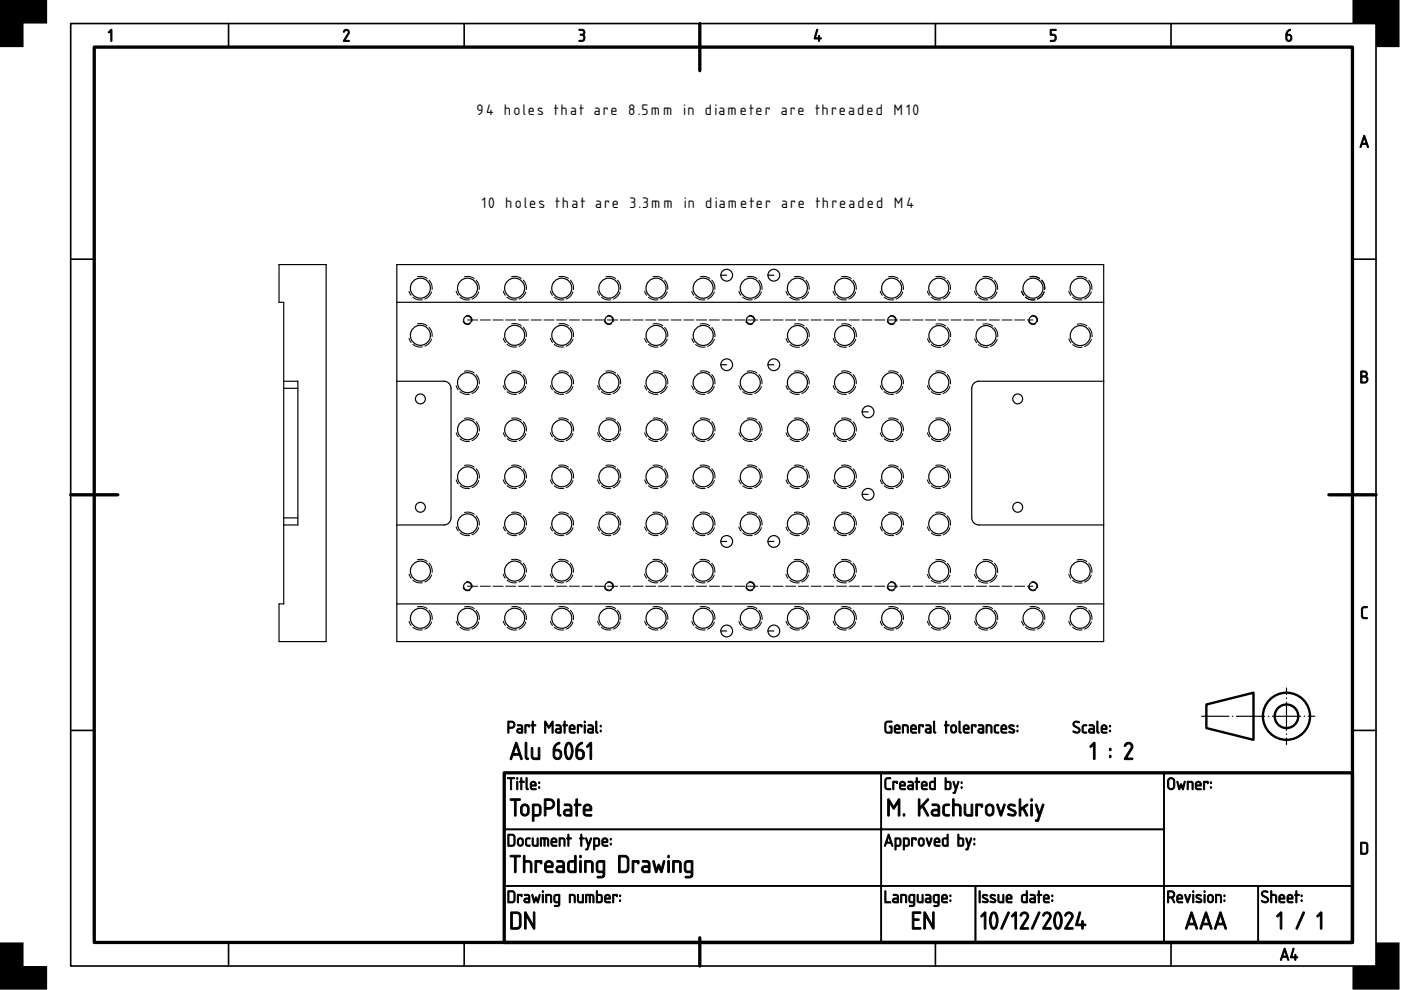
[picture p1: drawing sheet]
<svg xmlns="http://www.w3.org/2000/svg" width="297mm" height="210mm" viewBox="0 0 297 210" stroke-linecap="round" stroke-linejoin="round" font-family="sans-serif">
<defs><g id="words">
<g font-size="4">
<text x="101" y="24.3">94 holes that are 8.5mm in diameter are threaded M10</text>
<text x="102.1" y="44.2">10 holes that are 3.3mm in diameter are threaded M4</text>
</g>
</g></defs>
<path d="M20 10h266.7v189.8h-266.7zM148.4 5v10M15 104.9h10M281.8 104.9h9.9M106.9 163.9h179.8v35.9h-179.8zM148.4 198.8v6" fill="none" stroke="#000" stroke-width=".7"/>
<g fill="none" stroke="#000" stroke-width=".35">
<path d="M15 5h276.7v199.8h-276.7zM48.5 5v5M98.4 5v5M198.3 5v5M248.3 5v5M15 55h5M286.7 55h5M15 154.9h5M286.7 154.9h5M106.9 163.9h79.9v11.9h-79.9zM106.9 175.8h79.9v12h-79.9zM186.8 175.8h60v12h-60z"/>
<path d="M186.8 163.9h60v11.9h-60zM246.8 163.9h39.9v23.9h-39.9zM48.5 199.8v5M98.4 199.8v5M106.9 187.8h79.9v12h-79.9zM186.8 187.8h20v12h-20zM198.3 199.8v5M206.8 187.8h40v12h-40zM246.8 187.8h20v12h-20zM248.3 199.8v5M266.8 187.8h19.9v12h-19.9z"/>
</g>
<g fill="#000" stroke="#000" stroke-width=".21">
<path d="M23.5 6.3l.2 .1v2.2l-.1 .2-.1-.2v-2l-.4 .4-.1-.1zM72.9 6.4a.64 .64 0 0 1 .9-.1 .64 .64 0 0 1 .2 .9l-.9 1.4h.8l.1 .2h-1.2l.9-1.7a.44 .44 0 0 0-.2-.6 .44 .44 0 0 0-.6 .3l-.1-.1zM122.8 6.2a.75 .75 0 0 1 1 .2 .75 .75 0 0 1-.1 1 .82 .82 0 0 1 .2 1.1 .82 .82 0 0 1-1.2 .2l.1-.1a.76 .76 0 0 0 1-.7l-.1-.3-.7-.1v-.2a.47 .47 0 0 0 .6-.2 .47 .47 0 0 0-.1-.6l-.7-.1zM173.2 6.2l.2 .2-.5 1.6h.6l.1-.5 .2 .5 .4 .2-.4 .1-.2 .5-.1-.5-.9-.1zM222.7 6.2h1.1l.1 .1-.1 .2h-.9v.8a.8 .8 0 0 1 1 .5 .8 .8 0 0 1-.6 1l-.6-.1 .6-.1a.54 .54 0 0 0 .4-.6 .54 .54 0 0 0-.4-.5h-.6zM288.8 128.8l.3-.2h.8v.2l-.8 .1-.2 .2v1.4l.2 .4h.7l.1 .2-.8 .1-.4-.4-.1-1.6z"/>
<path d="M272.9 6.6l.6-.4 .1 .2a.79 .79 0 0 0-.6 .9 .75 .75 0 0 1 .9 .8 .75 .75 0 0 1-1.1 .5l-.2-.4a1.82 1.82 0 0 1 .3-1.6zM272.9 7.5v.7a.4 .4 0 0 0 .4 .4 .4 .4 0 0 0 .4-.4l-.2-.6z"/>
<path d="M289.2 28.7l.2 .1 .7 2.3-.1 .2-.3-.7h-.9l-.3 .7-.2-.1zM289.2 29.2l-.3 1.2h.7z"/>
<path d="M288.5 78.7l.7-.1a.65 .65 0 0 1 .6 .4 .65 .65 0 0 1-.1 .8 .77 .77 0 0 1 .3 .8 .77 .77 0 0 1-.6 .6h-.9zM288.7 80v1h.6a.52 .52 0 0 0 .5-.5 .52 .52 0 0 0-.5-.5zM288.7 78.9v.8h.6a.39 .39 0 0 0 .4-.4 .39 .39 0 0 0-.4-.4z"/>
<path d="M107.9 153.1v1.1h.6a.52 .52 0 0 0 .5-.6 .52 .52 0 0 0-.6-.5zM107.7 152.9h.1a1.18 1.18 0 0 1 1.2 .2 .78 .78 0 0 1 .1 .8 .78 .78 0 0 1-.6 .5h-.6v.9l-.2 .1zM109.9 154.8l-.1 .2 .2 .2h.6v-.5zM109.7 153.7h.8l.3 .5v1.2l-.8 .1a.52 .52 0 0 1-.5-.6 .52 .52 0 0 1 .5-.5h.6v-.4l-.9-.1zM111.3 153.7l1 .1-.1 .4-.1-.3h-.6v1.4l-.1 .2-.1-.2zM112.9 152.9l.2 .1v.7l.5 .1-.5 .1v1.4l-.1 .2-.2-.2v-1.4l-.2-.1 .2-.1zM115.5 152.9h.2l.7 1.2 .6-1.2h.3v2.5l-.3-.1v-1.8l-.6 .9-.7-.9v1.8l-.2 .1zM118 154.8v.2l.1 .2h.6v-.5zM117.9 153.7h.8l.3 .5v1.2l-.8 .1a.52 .52 0 0 1-.5-.6 .52 .52 0 0 1 .5-.5h.5v-.4l-.8-.1zM119.6 152.9l.2 .1v.7l.6 .1-.6 .1v1.4l-.1 .2-.1-.2v-1.4l-.3-.1 .3-.1zM121 154.1l-.1 .3h.8l-.2-.5zM120.9 153.8a.64 .64 0 0 1 .8 0 .64 .64 0 0 1 .1 .9h-.9l.1 .5 .9 .1-.7 .2a1.06 1.06 0 0 1-.3-1.7zM122.4 153.7l1 .1-.1 .4-.1-.3h-.6v1.4l-.1 .2-.1-.2zM123.9 153.7l.2 .1v1.5l-.1 .2-.1-.2zM123.8 153.1a.2 .2 0 0 1 .4 0 .2 .2 0 0 1-.4 0zM124.9 154.8l-.1 .2 .1 .2h.7v-.5zM124.7 153.7h.8l.3 .5v1.2l-.8 .1a.52 .52 0 0 1-.5-.6 .52 .52 0 0 1 .5-.5h.6l-.1-.4-.8-.1zM126.3 152.9l.2 .1v2l.3 .3-.1 .2-.3-.2-.1-.2zM127.3 154.9h.2v.2h-.2zM127.3 153.8h.2v.3h-.2z"/>
<path d="M109.3 157.4l.3 .1 1.1 3.3-.1 .3-.5-1h-1.3l-.4 .9-.3-.1zM109.4 158.1l-.5 1.7h1.1zM111.4 157.4h.3v.2v2.8l.4 .5a.52 .52 0 0 1-.7-.1 .52 .52 0 0 1-.1-.6zM112.7 158.5h.2l.1 .2v1.8l.3 .2h.8v-2l.2-.2 .2 .2-.1 2.3-1.1 .1a.84 .84 0 0 1-.7-1.2zM117.7 157.9l.8-.5 .2 .2a1.88 1.88 0 0 0-1.1 1.3 1.12 1.12 0 0 1 1.5 .9 1.12 1.12 0 0 1-1.2 1.2l-.5-.4-.1-.4a2.91 2.91 0 0 1 .2-2.1zM117.6 159.2v1a.57 .57 0 0 0 .6 .5 .57 .57 0 0 0 .5-.5l-.1-.8-.3-.2zM120.4 157.8l-.4 1.2a2.07 2.07 0 0 0 .6 1.7 2.3 2.3 0 0 0 .4-2.3l-.2-.5zM120.2 157.5a.84 .84 0 0 1 .9 .1 .84 .84 0 0 1 .3 .8l.1 .9a2.09 2.09 0 0 1-.7 1.7l-.2 .1a1.53 1.53 0 0 1-.9-1.7l.2-1.3zM122.5 157.9l.8-.5 .2 .2a1.88 1.88 0 0 0-1.1 1.3 1.12 1.12 0 0 1 1.5 .9 1.12 1.12 0 0 1-1.2 1.2l-.5-.4-.1-.4a2.91 2.91 0 0 1 .2-2.1zM122.4 159.2v1a.57 .57 0 0 0 .6 .5 .57 .57 0 0 0 .6-.5l-.2-.8-.3-.2zM125.1 157.5l.2-.1 .1 .2v3.2l-.1 .2-.2-.2v-2.8l-.5 .4-.3-.1z"/>
<path d="M187.8 153.1l.4-.2h.9l-.1 .2-.9 .1-.3 .3v1.3l.3 .4h.8v-1l-.4-.2 .1-.1 .5 .1v1.4l-.9 .1-.5-.3-.1-1.7zM189.9 154.1l-.1 .3h.8l-.2-.5zM189.8 153.8a.64 .64 0 0 1 .9 0 .64 .64 0 0 1 .1 .9h-1l.2 .5 .9 .1-.8 .2a1.06 1.06 0 0 1-.3-1.7zM191.3 153.7a.88 .88 0 0 1 1.3 .5l-.1 1.3-.2-.2v-1.2l-.7-.2v1.4l-.3 .1zM193.4 154.1l-.1 .3h.8l-.2-.5zM193.3 153.8a.64 .64 0 0 1 .8 0 .64 .64 0 0 1 .1 .9h-.9l.1 .5 .9 .1-.7 .2a1.06 1.06 0 0 1-.3-1.7zM194.8 153.7l1 .1-.1 .4-.1-.3h-.6v1.4l-.1 .2-.1-.2zM196.5 154.8l-.1 .2 .2 .2h.6v-.5zM196.3 153.7h.8l.3 .5v1.2l-.8 .1a.52 .52 0 0 1-.5-.6 .52 .52 0 0 1 .5-.5h.6v-.4l-.9-.1zM197.9 152.9l.3 .1v2l.2 .3-.1 .2-.3-.2-.1-.2zM200.5 152.9l.2 .1v.7l.5 .1-.5 .1v1.4l-.1 .2-.1-.2v-1.4l-.3-.1 .3-.1zM201.9 154l-.1 .8a.4 .4 0 0 0 .4 .4 .4 .4 0 0 0 .4-.4l-.1-.8zM201.8 153.8a.64 .64 0 0 1 1 .4v.6a.64 .64 0 0 1-.6 .6 .64 .64 0 0 1-.7-.6l.1-.7zM203.3 152.9l.3 .1v2l.2 .3-.1 .2-.3-.2-.1-.2zM204.5 154.1v.3h.7l-.2-.5zM204.4 153.8a.64 .64 0 0 1 .9 0 .64 .64 0 0 1 .1 .9h-.9l.1 .5 .9 .1-.8 .2a1.06 1.06 0 0 1-.3-1.7zM206 153.7l1 .1-.1 .4-.2-.3h-.5v1.4l-.1 .2-.2-.2zM207.6 154.8v.2l.1 .2h.6v-.5zM207.5 153.7h.8l.3 .5v1.2l-.8 .1a.52 .52 0 0 1-.5-.6 .52 .52 0 0 1 .5-.5h.5v-.4l-.8-.1zM209.1 153.7a.88 .88 0 0 1 1.2 .5l-.1 1.3-.1-.2v-1.2l-.8-.2v1.4l-.2 .1zM210.9 153.8l.8-.2 .1 .3a.52 .52 0 0 0-.6 0 .52 .52 0 0 0-.2 .6l.1 .6 .7 .2a.65 .65 0 0 1-.8 .1 .65 .65 0 0 1-.2-.8zM212.5 154.1l-.1 .3h.8l-.2-.5zM212.4 153.8a.64 .64 0 0 1 .9 0 .64 .64 0 0 1 .1 .9h-1l.2 .5 .9 .1-.8 .2a1.06 1.06 0 0 1-.3-1.7zM214 153.8a.61 .61 0 0 1 1 .2l-.6-.1-.3 .2 .8 .5a.52 .52 0 0 1 .1 .7 .52 .52 0 0 1-.8 .1l-.3-.1 .2-.2a.45 .45 0 0 0 .4 .2 .45 .45 0 0 0 .4-.4l-.9-.5-.1-.3zM215.6 154.9h.2v.2h-.2zM215.6 153.8h.2v.3h-.2z"/>
<path d="M227.7 153.1a.99 .99 0 0 1 1.2 0l-.1 .2a.6 .6 0 0 0-.7-.2 .6 .6 0 0 0-.3 .6l.8 .5a.73 .73 0 0 1 0 1.2 .73 .73 0 0 1-1.1-.4h.1a.61 .61 0 0 0 .7 .2 .61 .61 0 0 0 .4-.5l-1.1-.7-.1-.5zM229.5 153.8l.8-.2 .1 .3a.52 .52 0 0 0-.6 0 .52 .52 0 0 0-.1 .6v.6l.7 .2a.65 .65 0 0 1-.8 .1 .65 .65 0 0 1-.2-.8zM231.1 154.8l-.1 .2 .2 .2h.6v-.5zM230.9 153.7h.9l.3 .5-.1 1.2-.7 .1a.52 .52 0 0 1-.5-.6 .52 .52 0 0 1 .5-.5h.5v-.4l-.9-.1zM232.6 152.9l.2 .1v2l.2 .3-.1 .2-.3-.2-.1-.2zM233.8 154.1l-.1 .3h.8l-.2-.5zM233.7 153.8a.64 .64 0 0 1 .8 0 .64 .64 0 0 1 .1 .9h-.9l.1 .5 .9 .1-.7 .2a1.06 1.06 0 0 1-.3-1.7zM235.2 154.9h.2v.2h-.2zM235.2 153.8h.2v.3h-.2z"/>
<path d="M231.8 157.5l.2-.1 .2 .2v3.2l-.2 .2-.2-.2v-2.8l-.5 .4-.2-.1zM235.2 160.2h.3v.4h-.2zM235.3 158.7h.2v.4h-.2zM238.6 157.6a.92 .92 0 0 1 1.3 0 .92 .92 0 0 1 .1 1.2l-1.1 1.9h1.1l.2 .1v.2h-1.8v-.2l1.3-2.1a.6 .6 0 0 0-.2-1 .6 .6 0 0 0-.9 .5l-.2-.1z"/>
<path d="M107.6 164.9h1.4l.1 .1-.6 .1v2.2l-.2 .2-.1-.2v-2.2h-.6zM109.6 165.7l.2 .1v1.5l-.1 .1-.2-.1zM109.5 165.1a.2 .2 0 0 1 .4 0 .2 .2 0 0 1-.4 0zM110.4 164.9l.3 .1v.7l.5 .1-.5 .1v1.4l-.2 .2-.1-.2v-1.4l-.3-.1 .3-.1zM111.6 164.9l.2 .1v2l.2 .3-.1 .2-.3-.2-.1-.2zM112.8 166l-.1 .4h.8l-.3-.5zM112.6 165.8a.64 .64 0 0 1 .9 0 .64 .64 0 0 1 .1 .9h-.9l.1 .5 .9 .1-.8 .2a1.06 1.06 0 0 1-.3-1.7zM114.2 166.8h.2v.3h-.2zM114.2 165.8h.2v.3h-.2z"/>
<path d="M107.9 177.1v2.1h.8l.3-.4-.1-1.4-.2-.3zM107.7 176.9h1.1l.4 .4v1.7l-.4 .4h-1.1zM110.1 178l-.2 .8a.4 .4 0 0 0 .5 .4 .4 .4 0 0 0 .3-.4l-.1-.8zM109.9 177.8a.64 .64 0 0 1 1.1 .4v.6a.64 .64 0 0 1-.7 .6 .64 .64 0 0 1-.6-.6v-.7zM111.5 177.8l.8-.2 .1 .2a.52 .52 0 0 0-.6 .1 .52 .52 0 0 0-.1 .6v.5l.7 .3a.65 .65 0 0 1-.8 .1 .65 .65 0 0 1-.2-.8zM112.9 177.7l.2 .1v1.2l.2 .2h.6v-1.4l.1-.2 .1 .2v1.6h-1a1.76 1.76 0 0 1-.2-1.7zM114.6 177.6l1.4 .1a1.46 1.46 0 0 1 .2 1.7l-.1-.1v-1.3l-.3-.1h-.2v1.4l-.1 .1-.2-.1v-1.4h-.5v1.4l-.2 .1zM117.1 178v.4h.7l-.2-.5zM117 177.8a.64 .64 0 0 1 .9 0 .64 .64 0 0 1 .1 .9h-1l.2 .5 .9 .1-.8 .1a1.06 1.06 0 0 1-.3-1.6zM118.6 177.7a.88 .88 0 0 1 1.2 .5l-.1 1.2-.1-.1-.1-1.3-.7-.1v1.4l-.2 .1zM120.4 176.9l.2 .1v.6l.6 .2-.6 .1v1.4l-.1 .1-.1-.1v-1.4l-.3-.1 .3-.2zM123.2 176.9l.2 .1v.6l.5 .2-.5 .1v1.4l-.2 .1-.1-.1v-1.4l-.2-.1 .2-.2zM124.2 177.7l.2 .1 .4 1.1 .4-1.2 .1-.1 .1 .2-.9 2.4-.4-.1 .3-.1 .2-.7zM126.1 177.9v1.3h.7l.1-.3v-.8l-.2-.2zM125.9 177.7a.86 .86 0 0 1 1.3 .5v.3a.7 .7 0 0 1-.5 .9h-.6v.8h-.2zM127.9 178v.4h.7l-.2-.5zM127.8 177.8a.64 .64 0 0 1 .9 0 .64 .64 0 0 1 .1 .9h-1l.2 .5 .9 .1-.8 .1a1.06 1.06 0 0 1-.3-1.6zM129.4 178.8h.2v.3h-.2zM129.4 177.8h.2v.3h-.2z"/>
<path d="M108.2 169.4h2l.1 .1-.1 .2h-.8v3.2l-.2 .1-.1-.1v-3.2h-.9zM110.9 170.9l-.2 .3v.9a.57 .57 0 0 0 .6 .6 .57 .57 0 0 0 .5-.6v-.8l-.1-.3-.4-.2zM110.7 170.7a.92 .92 0 0 1 1.5 .6 1.51 1.51 0 0 1-.3 1.5 .92 .92 0 0 1-1 .2 .92 .92 0 0 1-.5-.9v-1zM113.2 170.8v1.9h1l.2-.4-.1-1.2-.2-.2zM112.9 170.5a1.38 1.38 0 0 1 1.8 .5v.2a1.71 1.71 0 0 1-.5 1.8h-1v1.1h-.3zM115.8 169.7v1.5h.8a.75 .75 0 0 0 .6-.8 .75 .75 0 0 0-.7-.7zM115.5 169.4h.1a1.69 1.69 0 0 1 1.7 .3 1.1 1.1 0 0 1 .2 1.2 1.1 1.1 0 0 1-.9 .7h-.8v1.2l-.1 .2h-.3zM118.3 169.4h.2l.1 .2v2.8l.3 .5a.52 .52 0 0 1-.6-.1 .52 .52 0 0 1-.1-.7zM119.9 172l-.1 .5 .2 .2h.9v-.8zM119.7 170.5h1.1l.4 .5 .1 1.9-.2 .1h-1a.74 .74 0 0 1-.7-.7 .74 .74 0 0 1 .7-.7h.8v-.6l-.2-.2h-1zM122.1 169.4h.3v.2v.9h.6l.2 .2-.2 .1h-.6v2.1l-.1 .1-.2-.2v-2l-.4-.1 .4-.2zM124.1 171l-.1 .6h1.1a.58 .58 0 0 0-.3-.7 .58 .58 0 0 0-.7 .1zM124 170.7a.92 .92 0 0 1 1.2 0 .92 .92 0 0 1 .1 1.2h-1.3l.2 .7 1.1 .1 .2 .2-.2 .1h-.9a.89 .89 0 0 1-.8-1.1 1.14 1.14 0 0 1 .4-1.2z"/>
<path d="M187.8 165l.3-.1h.7v.2l-.7 .1-.2 .2-.1 1.4 .3 .4h.7v.2h-.8l-.4-.4v-1.5zM189.3 165.7l1 .1-.1 .4-.1-.3h-.6v1.4l-.1 .1-.1-.1zM191 166v.4h.7l-.2-.5zM190.9 165.8a.64 .64 0 0 1 .9 0 .64 .64 0 0 1 .1 .9h-1l.2 .5 .9 .1-.8 .2a1.06 1.06 0 0 1-.3-1.7zM192.7 166.7l-.1 .3 .2 .2h.6v-.5zM192.5 165.7h.9l.3 .4-.1 1.3-.7 .1a.52 .52 0 0 1-.5-.6 .52 .52 0 0 1 .5-.5h.5v-.4l-.9-.1zM194.3 164.9l.2 .1v.7l.5 .1-.5 .1v1.4l-.1 .2-.2-.2v-1.4l-.2-.1 .2-.1zM195.7 166l-.1 .4h.8l-.2-.5zM195.5 165.8a.64 .64 0 0 1 .9 0 .64 .64 0 0 1 .1 .9h-.9l.1 .5 .9 .1-.8 .2a1.06 1.06 0 0 1-.3-1.7zM197.4 165.9l-.1 .3v.9l.8 .1v-1.3zM197.2 165.8l.2-.1 .7-.1v-.6l.2-.1v2.5h-.9l-.3-.3zM200.6 165.9v1.3h.5a.91 .91 0 0 0 .2-1.2zM200.4 164.9l.2 .1v.6l.7 .1 .3 .3 .1 1-.4 .4-.9-.1zM202.1 165.7l.2 .1 .4 1.1 .4-1.1 .1-.1 .1 .1-.9 2.4-.4-.1 .3-.1 .2-.7zM203.8 166.8h.2v.3h-.2zM203.8 165.8h.2v.3h-.2z"/>
<path d="M188.3 176.9l.2 .1 .8 2.3-.1 .1-.3-.6h-1l-.2 .6-.2-.1zM188.4 177.4l-.4 1.1h.8zM190 177.9v1.3h.6l.2-.3v-.8l-.2-.2zM189.8 177.7a.86 .86 0 0 1 1.2 .5v.3a.7 .7 0 0 1-.5 .9h-.5v.8h-.2zM191.8 177.9v1.3h.6l.2-.3-.1-.8-.1-.2zM191.5 177.7a.86 .86 0 0 1 1.3 .5v.3a.7 .7 0 0 1-.5 .9h-.5l-.1 .8h-.2zM193.3 177.7h1l-.1 .4-.2-.2h-.5v1.4l-.1 .1-.1-.1zM195.1 178l-.2 .8a.4 .4 0 0 0 .4 .4 .4 .4 0 0 0 .4-.4l-.1-.8zM194.9 177.8a.64 .64 0 0 1 1.1 .4v.6a.64 .64 0 0 1-.7 .6 .64 .64 0 0 1-.6-.6v-.7zM196.4 177.7l.2 .1 .4 1.1 .4-1.2h.2l-.6 1.7zM198.4 178l-.1 .4h.8l-.2-.5zM198.3 177.8a.64 .64 0 0 1 .8 0 .64 .64 0 0 1 .1 .9h-.9l.1 .5 .9 .1-.8 .1a1.06 1.06 0 0 1-.2-1.6zM200.1 177.9l-.1 .3v.8l.8 .2v-1.3zM199.9 177.8l.2-.2h.7v-.6l.2-.1v2.5h-.9l-.3-.3zM203.3 177.9v1.3h.5a.91 .91 0 0 0 .2-1.2zM203.1 176.9l.2 .1v.6l.7 .1 .3 .3 .1 1-.4 .4-.9-.1zM204.8 177.7l.2 .1 .4 1.1 .4-1.2 .1-.1 .1 .2-.9 2.4-.4-.1 .3-.1 .2-.7zM206.5 178.8h.2v.3h-.2zM206.5 177.8h.2v.3h-.2z"/>
<path d="M188.2 169.4h.3l1 1.6 1-1.5 .2-.1 .1 3.6h-.3l-.1-.2v-2.6l-.9 1.4-.9-1.4v2.6l-.1 .2h-.3zM191.5 172.6h.3v.4h-.3zM194.7 169.4l.4 .1v1.6l1.5-1.7h.3l-.1 .3-1 1.1 1.1 1.9a.18 .18 0 0 1-.1 .3 .18 .18 0 0 1-.2-.1l-1.1-1.8-.4 .5-.1 1.4h-.3zM197.9 172l-.1 .5 .2 .2h.9v-.8zM197.6 170.5h1.1l.5 .5v1.9l-.2 .1h-.9a.74 .74 0 0 1-.7-.7 .74 .74 0 0 1 .7-.7h.8l-.1-.6-.2-.2h-1zM200.1 170.7a1.11 1.11 0 0 1 1.2-.1v.2a.86 .86 0 0 0-1.1 .5l.1 1.2 .1 .1 .9 .1v.2a.96 .96 0 0 1-1.2 0 .96 .96 0 0 1-.2-1.2v-.7zM202 169.4h.3v1.1a1.34 1.34 0 0 1 1.3 .2l.2 .5-.1 1.8h-.2l-.1-.2v-1.8l-.4-.2h-.7v2v.2h-.3zM204.5 170.5h.2l.1 .2v1.8l.3 .2h.8v-2l.2-.2 .1 .2v2.3h-1.1a.84 .84 0 0 1-.7-1.1zM206.9 170.5h1.2l.3 .1-.2 .6-.2-.1v-.3h-.8v2l-.1 .2a3.9 3.9 0 0 1-.2-2.5zM209.5 170.9l-.2 .3v.9a.57 .57 0 0 0 .6 .6 .57 .57 0 0 0 .5-.6v-.8l-.2-.3-.4-.2zM209.3 170.7a.92 .92 0 0 1 1.4 .6 1.51 1.51 0 0 1-.3 1.5 .92 .92 0 0 1-.9 .2 .92 .92 0 0 1-.6-.9l.1-1zM211.4 170.5l.3 .1 .5 1.7 .6-1.7 .2-.1 .1 .1-.7 2.3-.2 .1-.2-.1zM213.8 170.7a1.19 1.19 0 0 1 1.5 .1l-.2 .2-.6-.2a.34 .34 0 0 0-.4 .1 .34 .34 0 0 0-.1 .4l1.1 .5a.71 .71 0 0 1 .2 1 .71 .71 0 0 1-1 .2l-.6-.2v-.3h.2a.78 .78 0 0 0 1.2-.1l-.2-.3-.9-.4a.65 .65 0 0 1-.2-1zM216.1 169.4h.3v.2v1.8l1.2-.9h.3l-.1 .3-.7 .5 .8 1.5v.2l-.3-.1-.8-1.4-.4 .4v1.1h-.3zM218.6 170.5h.2l.1 .2v2.1l-.2 .2-.2-.2zM218.5 169.6a.25 .25 0 0 1 .5 0 .25 .25 0 0 1-.5 0zM219.5 170.5l.4 .1 .5 1.7 .6-1.7 .2-.1 .1 .1-1.1 3.4-.2 .2-.5-.1v-.1l.4-.2 .3-.9z"/>
<path d="M248 165.2l-.2 .4v1.1a.52 .52 0 0 0 .5 .5 .52 .52 0 0 0 .5-.5v-1.3l-.5-.3zM247.8 165.1a.77 .77 0 0 1 .8-.2 .77 .77 0 0 1 .5 .7v1.1a.77 .77 0 0 1-.8 .8 .77 .77 0 0 1-.8-.8l.1-1.3zM249.5 165.7h.2l.3 1.2 .4-.7 .4 .7 .3-1.1 .2-.1-.4 1.7-.2-.1-.3-.7-.3 .7-.2 .1zM251.7 165.7a.88 .88 0 0 1 1.3 .5l-.1 1.2-.2-.1v-1.3l-.8-.1v1.4l-.2 .1zM253.8 166l-.1 .4h.8l-.3-.5zM253.6 165.8a.64 .64 0 0 1 .9 0 .64 .64 0 0 1 .1 .9h-.9l.1 .5 .9 .1-.8 .2a1.06 1.06 0 0 1-.3-1.7zM255.2 165.7l1 .1-.1 .4-.2-.3h-.5v1.4l-.1 .1-.1-.1zM256.6 166.8h.2v.3h-.2zM256.6 165.8h.2v.3h-.2z"/>
<path d="M107.9 189.1v2.1h.8l.3-.4-.1-1.5-.2-.2zM107.7 188.9h1.1l.4 .4v1.7l-.4 .4h-1.1zM109.7 189.7h1l-.1 .4-.1-.2h-.6v1.4l-.1 .1-.1-.1zM111.4 190.7l-.1 .3 .2 .2h.6v-.6zM111.2 189.6l.9 .1 .2 .4v1.3h-.7a.52 .52 0 0 1-.5-.5 .52 .52 0 0 1 .5-.5h.5v-.4l-.9-.2zM112.8 189.7h.2l.3 1.2 .3-.8 .4 .8 .3-1.2h.2l-.4 1.7-.2-.1-.3-.7-.2 .7-.2 .1zM115 189.7l.2 .1v1.5l-.1 .1-.1-.1zM115 189a.17 .17 0 0 1 .3 0 .17 .17 0 0 1-.3 0zM115.7 189.6a.88 .88 0 0 1 1.3 .6l-.1 1.2-.2-.1v-1.3l-.8-.1v1.4l-.2 .1zM117.8 190l-.1 1 .1 .2h.7v-1.3zM117.6 189.8l1-.2a4 4 0 0 1 .1 2.3 .86 .86 0 0 1-1.2 .2l.8-.2 .1-.5a.72 .72 0 0 1-.8-.1 .72 .72 0 0 1-.2-.7zM120.7 189.6a.88 .88 0 0 1 1.3 .6l-.1 1.2-.2-.1v-1.3l-.8-.1v1.4l-.2 .1zM122.5 189.7l.2 .1v1.2l.2 .2h.6v-1.4l.1-.2 .1 .2v1.6h-1a1.76 1.76 0 0 1-.2-1.7zM124.2 189.6h1.4a1.46 1.46 0 0 1 .2 1.8l-.1-.1v-1.3l-.3-.1h-.2v1.4l-.1 .1-.2-.1v-1.4h-.5v1.4l-.2 .1zM126.7 189.9v1.3h.5a.91 .91 0 0 0 .2-1.3zM126.5 188.9l.2 .1v.6h.7l.3 .3v1.1l-.3 .4-1-.1zM128.5 190l-.1 .4h.8l-.2-.5zM128.4 189.8a.64 .64 0 0 1 .8 0 .64 .64 0 0 1 .1 .8h-.9l.1 .5 .9 .2-.7 .1a1.06 1.06 0 0 1-.3-1.6zM129.9 189.7h1l-.1 .4-.1-.2h-.6v1.4l-.1 .1-.1-.1zM131.4 190.8h.2v.3h-.2zM131.4 189.8h.2v.3h-.2z"/>
<path d="M108.2 181.4l2-.1 .1 .2-.1 .2h-.8v3.1l-.2 .2-.1-.2v-3.1l-.9-.1zM111 181.4h.3v1.1a1.34 1.34 0 0 1 1.3 .2l.2 .5-.1 1.8h-.2l-.1-.2v-1.8l-.4-.2h-.7v2v.2h-.3zM113.5 182.5l1.2-.1 .2 .2-.2 .6-.1-.1-.1-.3h-.7v2l-.2 .2a3.9 3.9 0 0 1-.1-2.5zM115.9 183l-.1 .6h1.1a.58 .58 0 0 0-.2-.7 .58 .58 0 0 0-.8 .1zM115.8 182.7a.92 .92 0 0 1 1.2 0 .92 .92 0 0 1 .1 1.2h-1.3l.2 .7 1.1 .1 .2 .2-.2 .1h-.9a.89 .89 0 0 1-.7-1.1 1.14 1.14 0 0 1 .3-1.2zM118.3 184l-.1 .4 .3 .2 .8 .1v-.8zM118.1 182.5h1.1l.5 .5v1.9l-.2 .1h-.9a.74 .74 0 0 1-.7-.7 .74 .74 0 0 1 .7-.7h.7v-.6l-.2-.2h-1zM120.9 182.9l-.2 .4v1.2l.4 .2h.7v-1.9zM120.5 182.7a1.3 1.3 0 0 1 1.3-.3v-.9l.2-.2 .2 .2v3.3l-.3 .2a1.47 1.47 0 0 1-1.3-.2l-.3-.5v-1.2zM122.9 182.5h.3l.1 .1v2.2l-.2 .2-.2-.2zM122.9 181.6a.25 .25 0 0 1 .5 0 .25 .25 0 0 1-.5 0zM124 182.5a1.44 1.44 0 0 1 1.8 .5v1.8l-.2 .2-.2-.2v-1.8l-.3-.2h-.8v2l-.2 .2a3.9 3.9 0 0 1-.1-2.5zM126.9 182.9l-.1 .3v1.2l.2 .3h.9v-1.9zM126.6 182.7l.5-.2h1.1v3a.79 .79 0 0 1-1 .6h-.6v-.3h1.1l.1-.2 .1-.6a1.06 1.06 0 0 1-1.5-.5v-1.3zM131.5 181.7v3l1.2-.1 .3-.5v-2l-.4-.4zM131.2 181.4h1.5l.6 .6v2.4l-.6 .6h-1.5zM134.1 182.5l1.2-.1 .2 .2-.2 .6-.1-.1-.1-.3h-.7v2l-.2 .2a3.9 3.9 0 0 1-.1-2.5zM136.4 184v.4l.2 .2 .9 .1v-.8zM136.2 182.5h1.1l.5 .5v1.9l-.2 .1h-.9a.74 .74 0 0 1-.7-.7 .74 .74 0 0 1 .7-.7h.8l-.1-.6-.2-.2h-1zM138.4 182.5l.3 .1 .5 1.6 .5-1 .5 1 .4-1.6 .3-.1-.5 2.5-.4-.1-.3-1-.4 1-.3 .1zM141.6 182.5h.3v.1v2.2l-.1 .2-.2-.2zM141.6 181.6a.24 .24 0 0 1 .4 0 .24 .24 0 0 1-.4 0zM142.7 182.5a1.44 1.44 0 0 1 1.7 .5v1.8l-.1 .2-.2-.2v-1.8l-.4-.2h-.7v2l-.2 .2a3.9 3.9 0 0 1-.1-2.5zM145.5 182.9l-.1 .3v1.2l.3 .3h.8v-1.9zM145.3 182.7l.5-.2h1.1v3a.79 .79 0 0 1-1 .6h-.6v-.3h1l.2-.2v-.6a1.06 1.06 0 0 1-1.4-.5v-1.3z"/>
<path d="M108.6 193.7v3l1.2-.1 .3-.5v-2l-.4-.4zM108.3 193.4h1.5l.6 .6v2.4l-.6 .6h-1.5zM111.3 193.4h.3l1.5 2.8v-2.7v-.1h.3v3.6l-.3-.1-1.5-2.7v2.6l-.1 .2h-.2z"/>
<path d="M187.6 188.9l.2 .1v2.2h.9l.1 .2h-1.2zM189.5 190.7v.3l.1 .2h.7v-.6zM189.4 189.6l.8 .1 .3 .4v1.3h-.8a.52 .52 0 0 1-.5-.5 .52 .52 0 0 1 .5-.5h.6l-.1-.4-.8-.2zM191 189.6a.88 .88 0 0 1 1.2 .6l-.1 1.2-.1-.1v-1.3l-.8-.1v1.4l-.2 .1zM193 190l-.1 1 .2 .2h.6v-1.3zM192.8 189.8l1-.2a4 4 0 0 1 .1 2.3 .86 .86 0 0 1-1.1 .2l.8-.2 .1-.5a.72 .72 0 0 1-.8-.1 .72 .72 0 0 1-.2-.7zM194.5 189.7l.2 .1v1.2l.2 .2h.6v-1.4l.1-.2 .1 .2v1.6h-1a1.76 1.76 0 0 1-.2-1.7zM196.4 190.7v.3l.1 .2h.7v-.6zM196.3 189.6l.8 .1 .3 .4v1.3h-.8a.52 .52 0 0 1-.5-.5 .52 .52 0 0 1 .5-.5h.6l-.1-.4-.8-.2zM198.2 190l-.1 1 .2 .2h.6v-1.3zM198 189.8l1-.2a4 4 0 0 1 .1 2.3 .86 .86 0 0 1-1.1 .2l.7-.2 .2-.5a.72 .72 0 0 1-.8-.1 .72 .72 0 0 1-.2-.7zM200 190l-.1 .4h.7l-.2-.5zM199.8 189.8a.64 .64 0 0 1 .9 0 .64 .64 0 0 1 .1 .8h-.9l.1 .5 .9 .2-.8 .1a1.06 1.06 0 0 1-.3-1.6zM201.4 190.8h.2v.3h-.2zM201.4 189.8h.2v.3h-.2z"/>
<path d="M193.5 193.4h1.7v.2l-.1 .1h-1.3v1.1h.9l.2 .2-.2 .2h-.9v1.5h1.3l.1 .3h-1.7zM195.9 193.4h.3l1.5 2.8v-2.7l.1-.1h.2v3.6l-.3-.1-1.5-2.7v2.6v.2h-.3z"/>
<path d="M207.6 188.9l.2 .1v2.3l-.1 .1-.1-.1zM208.4 189.8a.61 .61 0 0 1 1 .2l-.7-.1-.2 .2 .8 .5a.52 .52 0 0 1 .1 .7 .52 .52 0 0 1-.8 .1l-.3-.2 .1-.1a.45 .45 0 0 0 .5 .1 .45 .45 0 0 0 .4-.3l-.9-.5-.1-.3zM210 189.8a.61 .61 0 0 1 1 .2l-.6-.1-.3 .2 .8 .5a.52 .52 0 0 1 .1 .7 .52 .52 0 0 1-.7 .1l-.4-.2 .2-.1a.45 .45 0 0 0 .4 .1 .45 .45 0 0 0 .4-.3l-.9-.5-.1-.3zM211.6 189.7l.2 .1v1.2l.3 .2h.5v-1.4l.1-.2 .2 .2-.1 1.6h-.9a1.76 1.76 0 0 1-.3-1.7zM213.6 190v.4h.7l-.2-.5zM213.5 189.8a.64 .64 0 0 1 .9 0 .64 .64 0 0 1 .1 .8h-1l.2 .5 .9 .2-.8 .1a1.06 1.06 0 0 1-.3-1.6zM216.9 189.9l-.1 .3v.8l.8 .2v-1.3zM216.7 189.8l.2-.2h.7v-.6l.2-.1v2.5h-.9l-.3-.3zM218.6 190.7l-.1 .3 .2 .2h.6v-.6zM218.4 189.6l.8 .1 .3 .4v1.3h-.7a.52 .52 0 0 1-.5-.5 .52 .52 0 0 1 .5-.5h.5v-.4l-.9-.2zM220.2 188.9l.2 .1v.6l.5 .2-.5 .1v1.4l-.1 .1-.2-.1v-1.4l-.2-.1 .2-.2zM221.5 190v.4h.7l-.2-.5zM221.4 189.8a.64 .64 0 0 1 .9 0 .64 .64 0 0 1 .1 .8h-.9l.1 .5 .9 .2-.8 .1a1.06 1.06 0 0 1-.3-1.6zM223 190.8h.2v.3h-.2zM223 189.8h.2v.3h-.2z"/>
<path d="M208.7 193.4l.2-.1 .1 .2v3.3l-.1 .2-.2-.2v-2.9l-.5 .5-.3-.1zM210.5 193.7l-.4 1.3a2.07 2.07 0 0 0 .6 1.7 2.3 2.3 0 0 0 .4-2.3l-.2-.6zM210.3 193.5a.84 .84 0 0 1 .9 0 .84 .84 0 0 1 .3 .9l.1 .9a2.09 2.09 0 0 1-.7 1.7h-.2a1.53 1.53 0 0 1-.9-1.7l.2-1.2zM213.7 193.4h.3v.2l-1.5 3.3-.3 .1v-.3zM215.2 193.4l.1-.1 .2 .2v3.3l-.1 .2-.2-.2v-2.9l-.5 .5-.3-.1zM216.5 193.6a.92 .92 0 0 1 1.3-.1 .92 .92 0 0 1 .1 1.3l-1.1 1.9h1.1h.2v.3h-1.8v-.2l1.3-2.2a.6 .6 0 0 0-.2-.9 .6 .6 0 0 0-.9 .5l-.2-.1zM220.2 193.4h.2l.1 .2-1.5 3.3-.3 .1v-.3zM221.3 193.6a.92 .92 0 0 1 1.3-.1 .92 .92 0 0 1 .1 1.3l-1.2 1.9h1.2h.1v.3h-1.7v-.2l1.3-2.2a.6 .6 0 0 0-.3-.9 .6 .6 0 0 0-.8 .5l-.3-.1zM224.2 193.7l-.5 1.3a2.07 2.07 0 0 0 .6 1.7 2.3 2.3 0 0 0 .5-2.3l-.3-.6zM223.9 193.5a.84 .84 0 0 1 .9 0 .84 .84 0 0 1 .3 .9l.1 .9a2.09 2.09 0 0 1-.7 1.7h-.2a1.53 1.53 0 0 1-.9-1.7l.2-1.2zM226 193.6a.92 .92 0 0 1 1.2-.1 .92 .92 0 0 1 .2 1.3l-1.2 1.9h1.2h.1v.3h-1.7l-.1-.2 1.4-2.2a.6 .6 0 0 0-.3-.9 .6 .6 0 0 0-.8 .5l-.3-.1zM228.8 193.4h.3v.1l-.7 2.4h.9v-.5l.2-.2 .2 .2v.5h.4l.1 .2-.5 .2v.5l-.2 .2-.2-.2v-.5h-1.1l-.2-.2z"/>
<path d="M247.8 189.1v1a.65 .65 0 0 0 .8 0 .65 .65 0 0 0 .1-.8zM247.6 188.9h.1a1.2 1.2 0 0 1 1.2 .2 .78 .78 0 0 1-.3 1.2l.4 1.1-.2-.1-.4-.9h-.6v.9l-.2 .1zM249.8 190l-.1 .4h.8l-.2-.5zM249.7 189.8a.64 .64 0 0 1 .9 0 .64 .64 0 0 1 0 .8h-.9l.1 .5 1 .2-.8 .1a1.06 1.06 0 0 1-.3-1.6zM251.2 189.7h.2l.4 1.2 .4-1.2h.2l-.6 1.7zM252.9 189.7l.2 .1v1.5l-.1 .1-.1-.1zM252.9 189a.17 .17 0 0 1 .3 0 .17 .17 0 0 1-.3 0zM253.7 189.8a.61 .61 0 0 1 1 .2l-.7-.1-.2 .2 .8 .5a.52 .52 0 0 1 .1 .7 .52 .52 0 0 1-.8 .1l-.3-.2 .1-.1a.45 .45 0 0 0 .5 .1 .45 .45 0 0 0 .3-.3l-.8-.5-.2-.3zM255.3 189.7l.2 .1v1.5l-.1 .1-.1-.1zM255.3 189a.17 .17 0 0 1 .3 0 .17 .17 0 0 1-.3 0zM256.4 190l-.2 .8a.4 .4 0 0 0 .5 .4 .4 .4 0 0 0 .3-.5l-.1-.7zM256.2 189.8a.64 .64 0 0 1 1.1 .4v.6a.64 .64 0 0 1-.7 .6 .64 .64 0 0 1-.6-.6v-.7zM257.7 189.6a.88 .88 0 0 1 1.3 .6l-.1 1.2-.2-.1v-1.3l-.7-.1v1.4l-.3 .1zM259.5 190.8h.2v.3h-.2zM259.5 189.8h.2v.3h-.2z"/>
<path d="M252.5 193.4l.3 .1 1.1 3.3-.2 .2-.4-.9h-1.3l-.4 .9-.3-.1zM252.6 194.1l-.5 1.7h1.1zM255.6 193.4l.3 .1 1.1 3.3-.2 .2-.4-.9h-1.4l-.3 .9-.3-.1zM255.7 194.1l-.6 1.7h1.2zM258.7 193.4l.2 .1 1.1 3.3-.1 .2-.5-.9h-1.3l-.3 .9-.3-.1zM258.8 194.1l-.6 1.7h1.1z"/>
<path d="M267.6 189a.99 .99 0 0 1 1.2 .1l-.1 .1a.6 .6 0 0 0-.6-.1 .6 .6 0 0 0-.4 .5l.9 .6a.73 .73 0 0 1 0 1.2 .73 .73 0 0 1-1.1-.4l.1-.1a.61 .61 0 0 0 .6 .3 .61 .61 0 0 0 .5-.6l-1.1-.7-.2-.4zM269.4 188.9h.2l.1 .7 .7 .1 .3 .2v1.5l-.3-.1v-1.3l-.3-.1h-.4v1.4l-.3 .1zM271.5 190l-.1 .4h.8l-.2-.5zM271.4 189.8a.64 .64 0 0 1 .8 0 .64 .64 0 0 1 .1 .8h-.9l.1 .5 .9 .2-.8 .1a1.06 1.06 0 0 1-.2-1.6zM273.2 190l-.1 .4h.8l-.2-.5zM273.1 189.8a.64 .64 0 0 1 .8 0 .64 .64 0 0 1 .1 .8h-.9l.1 .5 1 .2-.8 .1a1.06 1.06 0 0 1-.3-1.6zM274.8 188.9l.2 .1v.6l.5 .2-.5 .1v1.4l-.1 .1-.2-.1v-1.4l-.2-.1 .2-.2zM275.9 190.8h.2v.3h-.2zM275.9 189.8h.2v.3h-.2z"/>
<path d="M271.4 193.4l.2-.1 .2 .2v3.3l-.2 .2-.2-.2v-2.9l-.5 .5-.2-.1zM276.3 193.4h.2l.1 .2-1.5 3.3-.3 .1v-.3zM279.9 193.4l.2-.1 .2 .2v3.3l-.2 .2-.2-.2v-2.9l-.5 .5-.2-.1z"/>
<path d="M288.7 178.8v2.1h.8l.3-.4-.1-1.4-.2-.3zM288.5 178.6h1.1l.4 .4v1.7l-.4 .4h-1.1z"/>
<path d="M272.3 201.1h.2l.7 2.3-.1 .2-.3-.6h-.9l-.2 .6-.2-.1zM272.4 201.6l-.4 1.1h.8zM274.2 201.1l.2 .1-.5 1.6h.6l.1-.5 .2 .5 .3 .2-.3 .1-.2 .5-.1-.5-.9-.1z"/>
</g>
<path d="M0 0h10v5h-5v5h-5zM286.7 0h10v10h-5v-5h-5zM0 199.8h5v5h5v5h-10zM286.7 204.8h5v-5h5v10h-10z" fill="#000"/>
<g fill="none" stroke="#000" stroke-width=".5">
<path d="M255.8 149.4l10-2.5v10l-10-2.5z"/>
<circle cx="272.8" cy="151.9" r="5"/>
<circle cx="272.8" cy="151.9" r="2.5"/>
</g>
<path d="M254.8 151.9h24" fill="none" stroke="#000" stroke-width=".25" stroke-dasharray="6 .7 .1 .7" stroke-dashoffset=".2"/>
<path d="M272.8 157.9v-12" fill="none" stroke="#000" stroke-width=".25" stroke-dasharray="6 .7 .1 .7" stroke-dashoffset="4.6"/>
<path d="M159.1 96.1h.1" fill="none" stroke="#000" stroke-width=".21"/>
<g fill="#fff">
<path d="M84.1 56.1h149.9v79.9h-149.9z" fill-rule="evenodd"/>
<path d="M84.1 64.1h149.9v16.7h-26.5a1.5 1.5 0 0 0-1.5 1.5v27.5a1.5 1.5 0 0 0 1.5 1.5h26.5v16.7h-149.9v-16.7h10a1.5 1.5 0 0 0 1.5-1.5v-27.5a1.5 1.5 0 0 0-1.5-1.5h-10z" fill-rule="evenodd"/>
<path d="M84.1 128h149.9v8h-149.9z" fill-rule="evenodd"/>
<path d="M84.1 56.1h149.9v8h-149.9z" fill-rule="evenodd"/>
<path d="M206.3 81.4l.8-.5 .4-.1h26.5v30.5h-26.5a1.5 1.5 0 0 1-1.5-1.5v-27.5z" fill-rule="evenodd"/>
<path d="M84.1 80.8h10a1.5 1.5 0 0 1 1.5 1.5v27.5a1.5 1.5 0 0 1-1.5 1.5h-10z" fill-rule="evenodd"/>
<path d="M99.1 67.8h30.8a.82 .82 0 0 1-1.1 .8 .82 .82 0 0 1-.3-1.3 .82 .82 0 0 1 1.4 .2v.3h-1.6h31.6a.82 .82 0 0 1-1.1 .8 .82 .82 0 0 1-.3-1.3 .82 .82 0 0 1 1.3 .2l.1 .3h-1.7h31.7a.82 .82 0 0 1-1.2 .8 .82 .82 0 0 1-.2-1.3 .82 .82 0 0 1 1.3 .2l.1 .3h-1.7h31.6a.82 .82 0 0 1-1.1 .8 .82 .82 0 0 1-.3-1.3 .82 .82 0 0 1 1.4 .2v.3z" fill-rule="evenodd"/>
<path d="M183 104.1a1.25 1.25 0 0 1 1.4-.5 1.25 1.25 0 0 1 .9 1.2h-2.5h2.5a1.25 1.25 0 0 1-1.6 1.2 1.25 1.25 0 0 1-.7-1.9z" fill-rule="evenodd"/>
<path d="M183 86.6a1.25 1.25 0 0 1 1.4-.5 1.25 1.25 0 0 1 .9 1.2h-2.5h2.5a1.25 1.25 0 0 1-1.6 1.2 1.25 1.25 0 0 1-.7-1.9z" fill-rule="evenodd"/>
<path d="M163.1 133a1.25 1.25 0 0 1 1.4-.4 1.25 1.25 0 0 1 .8 1.2h-2.5h2.5a1.25 1.25 0 0 1-1.6 1.2 1.25 1.25 0 0 1-.6-2z" fill-rule="evenodd"/>
<path d="M163.1 76.6a1.25 1.25 0 0 1 1.4-.5 1.25 1.25 0 0 1 .8 1.2h-2.5h2.5a1.25 1.25 0 0 1-1.6 1.2 1.25 1.25 0 0 1-.6-1.9z" fill-rule="evenodd"/>
<path d="M163.1 114.1a1.25 1.25 0 0 1 1.4-.5 1.25 1.25 0 0 1 .8 1.2h-2.5h2.5a1.25 1.25 0 0 1-1.6 1.2 1.25 1.25 0 0 1-.6-1.9z" fill-rule="evenodd"/>
<path d="M153.1 114.1a1.25 1.25 0 0 1 1.4-.5 1.25 1.25 0 0 1 .8 1.2h-2.5h2.5a1.25 1.25 0 0 1-1.6 1.2 1.25 1.25 0 0 1-.6-1.9z" fill-rule="evenodd"/>
<path d="M153.1 76.6a1.25 1.25 0 0 1 1.4-.5 1.25 1.25 0 0 1 .8 1.2h-2.5h2.5a1.25 1.25 0 0 1-1.6 1.2 1.25 1.25 0 0 1-.6-1.9z" fill-rule="evenodd"/>
<path d="M163.1 57.6a1.25 1.25 0 0 1 1.4-.4 1.25 1.25 0 0 1 .8 1.2h-2.5h2.5a1.25 1.25 0 0 1-1.6 1.1 1.25 1.25 0 0 1-.6-1.9z" fill-rule="evenodd"/>
<path d="M153.1 133a1.25 1.25 0 0 1 1.4-.4 1.25 1.25 0 0 1 .8 1.2h-2.5h2.5a1.25 1.25 0 0 1-1.6 1.2 1.25 1.25 0 0 1-.6-2z" fill-rule="evenodd"/>
<path d="M153.1 57.6a1.25 1.25 0 0 1 1.4-.4 1.25 1.25 0 0 1 .8 1.2h-2.5h2.5a1.25 1.25 0 0 1-1.6 1.1 1.25 1.25 0 0 1-.6-1.9z" fill-rule="evenodd"/>
<path d="M98.5 88.7a2.5 2.5 0 0 1 3 1.8 2.5 2.5 0 0 1-1.7 3 2.5 2.5 0 0 1-3.1-1.7 2.5 2.5 0 0 0 3.1 1.7 2.5 2.5 0 0 0 1.7-3 2.5 2.5 0 0 0-3-1.8z" fill-rule="evenodd"/>
<path d="M188.4 88.7a2.5 2.5 0 0 1 3.1 1.8 2.5 2.5 0 0 1-1.8 3 2.5 2.5 0 0 1-3.1-1.7 2.5 2.5 0 0 0 3.1 1.7 2.5 2.5 0 0 0 1.8-3 2.5 2.5 0 0 0-3.1-1.8z" fill-rule="evenodd"/>
<path d="M108.5 88.7a2.5 2.5 0 0 1 3 1.8 2.5 2.5 0 0 1-1.7 3 2.5 2.5 0 0 1-3.1-1.7 2.5 2.5 0 0 0 3.1 1.7 2.5 2.5 0 0 0 1.7-3 2.5 2.5 0 0 0-3-1.8z" fill-rule="evenodd"/>
<path d="M168.4 88.7a2.5 2.5 0 0 1 3.1 1.8 2.5 2.5 0 0 1-1.8 3 2.5 2.5 0 0 1-3-1.7 2.5 2.5 0 0 0 3 1.7 2.5 2.5 0 0 0 1.8-3 2.5 2.5 0 0 0-3.1-1.8z" fill-rule="evenodd"/>
<path d="M158.4 78.7a2.5 2.5 0 0 1 3.1 1.8 2.5 2.5 0 0 1-1.8 3 2.5 2.5 0 0 1-3-1.7 2.5 2.5 0 0 0 3 1.7 2.5 2.5 0 0 0 1.8-3 2.5 2.5 0 0 0-3.1-1.8z" fill-rule="evenodd"/>
<path d="M158.4 88.7a2.5 2.5 0 0 1 3.1 1.8 2.5 2.5 0 0 1-1.8 3 2.5 2.5 0 0 1-3-1.7 2.5 2.5 0 0 0 3 1.7 2.5 2.5 0 0 0 1.8-3 2.5 2.5 0 0 0-3.1-1.8z" fill-rule="evenodd"/>
<path d="M158.8 66.9a.97 .97 0 0 1 1.2 .7 .97 .97 0 0 1-.7 1.2 .97 .97 0 0 1-1.2-.7 .97 .97 0 0 0 1.2 .7 .97 .97 0 0 0 .7-1.2 .97 .97 0 0 0-1.2-.7z" fill-rule="evenodd"/>
<path d="M198.4 88.7a2.5 2.5 0 0 1 3.1 1.8 2.5 2.5 0 0 1-1.8 3 2.5 2.5 0 0 1-3.1-1.7 2.5 2.5 0 0 0 3.1 1.7 2.5 2.5 0 0 0 1.8-3 2.5 2.5 0 0 0-3.1-1.8z" fill-rule="evenodd"/>
<path d="M158.4 98.7a2.5 2.5 0 0 1 3.1 1.7 2.5 2.5 0 0 1-1.8 3.1 2.5 2.5 0 0 1-3-1.8 2.5 2.5 0 0 0 3 1.8 2.5 2.5 0 0 0 1.8-3.1 2.5 2.5 0 0 0-3.1-1.7z" fill-rule="evenodd"/>
<path d="M178.4 88.7a2.5 2.5 0 0 1 3.1 1.8 2.5 2.5 0 0 1-1.8 3 2.5 2.5 0 0 1-3.1-1.7 2.5 2.5 0 0 0 3.1 1.7 2.5 2.5 0 0 0 1.8-3 2.5 2.5 0 0 0-3.1-1.8z" fill-rule="evenodd"/>
<path d="M168.4 98.7a2.5 2.5 0 0 1 3.1 1.7 2.5 2.5 0 0 1-1.8 3.1 2.5 2.5 0 0 1-3-1.8 2.5 2.5 0 0 0 3 1.8 2.5 2.5 0 0 0 1.8-3.1 2.5 2.5 0 0 0-3.1-1.7z" fill-rule="evenodd"/>
<path d="M158.4 58.7a2.5 2.5 0 0 1 3.1 1.8 2.5 2.5 0 0 1-1.8 3 2.5 2.5 0 0 1-3-1.8 2.5 2.5 0 0 0 3 1.8 2.5 2.5 0 0 0 1.8-3 2.5 2.5 0 0 0-3.1-1.8z" fill-rule="evenodd"/>
<path d="M108.5 98.7a2.5 2.5 0 0 1 3 1.7 2.5 2.5 0 0 1-1.7 3.1 2.5 2.5 0 0 1-3.1-1.8 2.5 2.5 0 0 0 3.1 1.8 2.5 2.5 0 0 0 1.7-3.1 2.5 2.5 0 0 0-3-1.7z" fill-rule="evenodd"/>
<path d="M198.4 98.7a2.5 2.5 0 0 1 3.1 1.7 2.5 2.5 0 0 1-1.8 3.1 2.5 2.5 0 0 1-3.1-1.8 2.5 2.5 0 0 0 3.1 1.8 2.5 2.5 0 0 0 1.8-3.1 2.5 2.5 0 0 0-3.1-1.7z" fill-rule="evenodd"/>
<path d="M128.5 98.7a2.5 2.5 0 0 1 3 1.7 2.5 2.5 0 0 1-1.7 3.1 2.5 2.5 0 0 1-3.1-1.8 2.5 2.5 0 0 0 3.1 1.8 2.5 2.5 0 0 0 1.7-3.1 2.5 2.5 0 0 0-3-1.7z" fill-rule="evenodd"/>
<path d="M118.5 98.7a2.5 2.5 0 0 1 3 1.7 2.5 2.5 0 0 1-1.7 3.1 2.5 2.5 0 0 1-3.1-1.8 2.5 2.5 0 0 0 3.1 1.8 2.5 2.5 0 0 0 1.7-3.1 2.5 2.5 0 0 0-3-1.7z" fill-rule="evenodd"/>
<path d="M158.4 108.7a2.5 2.5 0 0 1 3.1 1.7 2.5 2.5 0 0 1-1.8 3.1 2.5 2.5 0 0 1-3-1.8 2.5 2.5 0 0 0 3 1.8 2.5 2.5 0 0 0 1.8-3.1 2.5 2.5 0 0 0-3.1-1.7z" fill-rule="evenodd"/>
<path d="M158.8 123.4a.97 .97 0 0 1 1.2 .6 .97 .97 0 0 1-.7 1.2 .97 .97 0 0 1-1.2-.7 .97 .97 0 0 0 1.2 .7 .97 .97 0 0 0 .7-1.2 .97 .97 0 0 0-1.2-.6z" fill-rule="evenodd"/>
<path d="M138.5 88.7a2.5 2.5 0 0 1 3 1.8 2.5 2.5 0 0 1-1.8 3 2.5 2.5 0 0 1-3-1.7 2.5 2.5 0 0 0 3 1.7 2.5 2.5 0 0 0 1.8-3 2.5 2.5 0 0 0-3-1.8z" fill-rule="evenodd"/>
<path d="M138.4 98.7a2.5 2.5 0 0 1 3.1 1.7 2.5 2.5 0 0 1-1.8 3.1 2.5 2.5 0 0 1-3-1.8 2.5 2.5 0 0 0 3 1.8 2.5 2.5 0 0 0 1.8-3.1 2.5 2.5 0 0 0-3.1-1.7z" fill-rule="evenodd"/>
<path d="M188.8 66.9a.97 .97 0 0 1 1.2 .7 .97 .97 0 0 1-.7 1.2 .97 .97 0 0 1-1.2-.7 .97 .97 0 0 0 1.2 .7 .97 .97 0 0 0 .7-1.2 .97 .97 0 0 0-1.2-.7z" fill-rule="evenodd"/>
<path d="M188.4 128.7a2.5 2.5 0 0 1 3.1 1.7 2.5 2.5 0 0 1-1.8 3.1 2.5 2.5 0 0 1-3.1-1.8 2.5 2.5 0 0 0 3.1 1.8 2.5 2.5 0 0 0 1.8-3.1 2.5 2.5 0 0 0-3.1-1.7z" fill-rule="evenodd"/>
<path d="M188.4 98.7a2.5 2.5 0 0 1 3.1 1.7 2.5 2.5 0 0 1-1.8 3.1 2.5 2.5 0 0 1-3.1-1.8 2.5 2.5 0 0 0 3.1 1.8 2.5 2.5 0 0 0 1.8-3.1 2.5 2.5 0 0 0-3.1-1.7z" fill-rule="evenodd"/>
<path d="M188.4 108.7a2.5 2.5 0 0 1 3.1 1.7 2.5 2.5 0 0 1-1.8 3.1 2.5 2.5 0 0 1-3.1-1.8 2.5 2.5 0 0 0 3.1 1.8 2.5 2.5 0 0 0 1.8-3.1 2.5 2.5 0 0 0-3.1-1.7z" fill-rule="evenodd"/>
<path d="M188.4 78.7a2.5 2.5 0 0 1 3.1 1.8 2.5 2.5 0 0 1-1.8 3 2.5 2.5 0 0 1-3.1-1.7 2.5 2.5 0 0 0 3.1 1.7 2.5 2.5 0 0 0 1.8-3 2.5 2.5 0 0 0-3.1-1.8z" fill-rule="evenodd"/>
<path d="M128.5 88.7a2.5 2.5 0 0 1 3 1.8 2.5 2.5 0 0 1-1.7 3 2.5 2.5 0 0 1-3.1-1.7 2.5 2.5 0 0 0 3.1 1.7 2.5 2.5 0 0 0 1.7-3 2.5 2.5 0 0 0-3-1.8z" fill-rule="evenodd"/>
<path d="M128.5 128.7a2.5 2.5 0 0 1 3 1.7 2.5 2.5 0 0 1-1.7 3.1 2.5 2.5 0 0 1-3.1-1.8 2.5 2.5 0 0 0 3.1 1.8 2.5 2.5 0 0 0 1.7-3.1 2.5 2.5 0 0 0-3-1.7z" fill-rule="evenodd"/>
<path d="M188.4 58.7a2.5 2.5 0 0 1 3.1 1.8 2.5 2.5 0 0 1-1.8 3 2.5 2.5 0 0 1-3.1-1.8 2.5 2.5 0 0 0 3.1 1.8 2.5 2.5 0 0 0 1.8-3 2.5 2.5 0 0 0-3.1-1.8z" fill-rule="evenodd"/>
<path d="M128.5 108.7a2.5 2.5 0 0 1 3 1.7 2.5 2.5 0 0 1-1.8 3.1 2.5 2.5 0 0 1-3-1.8 2.5 2.5 0 0 0 3 1.8 2.5 2.5 0 0 0 1.8-3.1 2.5 2.5 0 0 0-3-1.7z" fill-rule="evenodd"/>
<path d="M128.5 78.7a2.5 2.5 0 0 1 3 1.8 2.5 2.5 0 0 1-1.8 3 2.5 2.5 0 0 1-3-1.7 2.5 2.5 0 0 0 3 1.7 2.5 2.5 0 0 0 1.8-3 2.5 2.5 0 0 0-3-1.8z" fill-rule="evenodd"/>
<path d="M128.4 58.7a2.5 2.5 0 0 1 3.1 1.8 2.5 2.5 0 0 1-1.8 3 2.5 2.5 0 0 1-3-1.8 2.5 2.5 0 0 0 3 1.8 2.5 2.5 0 0 0 1.8-3 2.5 2.5 0 0 0-3.1-1.8z" fill-rule="evenodd"/>
<path d="M178.4 68.7a2.5 2.5 0 0 1 3.1 1.8 2.5 2.5 0 0 1-1.8 3 2.5 2.5 0 0 1-3-1.7 2.5 2.5 0 0 0 3 1.7 2.5 2.5 0 0 0 1.8-3 2.5 2.5 0 0 0-3.1-1.8z" fill-rule="evenodd"/>
<path d="M178.4 128.7a2.5 2.5 0 0 1 3.1 1.7 2.5 2.5 0 0 1-1.8 3.1 2.5 2.5 0 0 1-3.1-1.8 2.5 2.5 0 0 0 3.1 1.8 2.5 2.5 0 0 0 1.8-3.1 2.5 2.5 0 0 0-3.1-1.7z" fill-rule="evenodd"/>
<path d="M178.4 98.7a2.5 2.5 0 0 1 3.1 1.7 2.5 2.5 0 0 1-1.8 3.1 2.5 2.5 0 0 1-3.1-1.8 2.5 2.5 0 0 0 3.1 1.8 2.5 2.5 0 0 0 1.8-3.1 2.5 2.5 0 0 0-3.1-1.7z" fill-rule="evenodd"/>
<path d="M178.4 108.7a2.5 2.5 0 0 1 3.1 1.7 2.5 2.5 0 0 1-1.8 3.1 2.5 2.5 0 0 1-3.1-1.8 2.5 2.5 0 0 0 3.1 1.8 2.5 2.5 0 0 0 1.8-3.1 2.5 2.5 0 0 0-3.1-1.7z" fill-rule="evenodd"/>
<path d="M178.4 78.7a2.5 2.5 0 0 1 3.1 1.8 2.5 2.5 0 0 1-1.8 3 2.5 2.5 0 0 1-3.1-1.7 2.5 2.5 0 0 0 3.1 1.7 2.5 2.5 0 0 0 1.8-3 2.5 2.5 0 0 0-3.1-1.8z" fill-rule="evenodd"/>
<path d="M178.4 58.7a2.5 2.5 0 0 1 3.1 1.8 2.5 2.5 0 0 1-1.8 3 2.5 2.5 0 0 1-3.1-1.8 2.5 2.5 0 0 0 3.1 1.8 2.5 2.5 0 0 0 1.8-3 2.5 2.5 0 0 0-3.1-1.8z" fill-rule="evenodd"/>
<path d="M178.4 118.7a2.5 2.5 0 0 1 3.1 1.8 2.5 2.5 0 0 1-1.8 3 2.5 2.5 0 0 1-3.1-1.8 2.5 2.5 0 0 0 3.1 1.8 2.5 2.5 0 0 0 1.8-3 2.5 2.5 0 0 0-3.1-1.8z" fill-rule="evenodd"/>
<path d="M168.4 68.7a2.5 2.5 0 0 1 3.1 1.8 2.5 2.5 0 0 1-1.8 3 2.5 2.5 0 0 1-3-1.7 2.5 2.5 0 0 0 3 1.7 2.5 2.5 0 0 0 1.8-3 2.5 2.5 0 0 0-3.1-1.8z" fill-rule="evenodd"/>
<path d="M118.5 88.7a2.5 2.5 0 0 1 3 1.8 2.5 2.5 0 0 1-1.7 3 2.5 2.5 0 0 1-3.1-1.7 2.5 2.5 0 0 0 3.1 1.7 2.5 2.5 0 0 0 1.7-3 2.5 2.5 0 0 0-3-1.8z" fill-rule="evenodd"/>
<path d="M118.5 128.7a2.5 2.5 0 0 1 3 1.7 2.5 2.5 0 0 1-1.7 3.1 2.5 2.5 0 0 1-3.1-1.8 2.5 2.5 0 0 0 3.1 1.8 2.5 2.5 0 0 0 1.7-3.1 2.5 2.5 0 0 0-3-1.7z" fill-rule="evenodd"/>
<path d="M168.4 108.7a2.5 2.5 0 0 1 3.1 1.7 2.5 2.5 0 0 1-1.8 3.1 2.5 2.5 0 0 1-3-1.8 2.5 2.5 0 0 0 3 1.8 2.5 2.5 0 0 0 1.8-3.1 2.5 2.5 0 0 0-3.1-1.7z" fill-rule="evenodd"/>
<path d="M118.5 68.7a2.5 2.5 0 0 1 3 1.8 2.5 2.5 0 0 1-1.7 3 2.5 2.5 0 0 1-3.1-1.8 2.5 2.5 0 0 0 3.1 1.8 2.5 2.5 0 0 0 1.7-3 2.5 2.5 0 0 0-3-1.8z" fill-rule="evenodd"/>
<path d="M118.5 108.7a2.5 2.5 0 0 1 3 1.7 2.5 2.5 0 0 1-1.7 3.1 2.5 2.5 0 0 1-3.1-1.8 2.5 2.5 0 0 0 3.1 1.8 2.5 2.5 0 0 0 1.7-3.1 2.5 2.5 0 0 0-3-1.7z" fill-rule="evenodd"/>
<path d="M118.5 78.7a2.5 2.5 0 0 1 3 1.8 2.5 2.5 0 0 1-1.7 3 2.5 2.5 0 0 1-3.1-1.7 2.5 2.5 0 0 0 3.1 1.7 2.5 2.5 0 0 0 1.7-3 2.5 2.5 0 0 0-3-1.8z" fill-rule="evenodd"/>
<path d="M168.4 78.7a2.5 2.5 0 0 1 3.1 1.8 2.5 2.5 0 0 1-1.8 3 2.5 2.5 0 0 1-3-1.7 2.5 2.5 0 0 0 3 1.7 2.5 2.5 0 0 0 1.8-3 2.5 2.5 0 0 0-3.1-1.8z" fill-rule="evenodd"/>
<path d="M118.4 118.7a2.5 2.5 0 0 1 3.1 1.7 2.5 2.5 0 0 1-1.8 3.1 2.5 2.5 0 0 1-3-1.8 2.5 2.5 0 0 0 3 1.8 2.5 2.5 0 0 0 1.8-3.1 2.5 2.5 0 0 0-3.1-1.7z" fill-rule="evenodd"/>
<path d="M168.4 58.7a2.5 2.5 0 0 1 3.1 1.8 2.5 2.5 0 0 1-1.8 3 2.5 2.5 0 0 1-3.1-1.8 2.5 2.5 0 0 0 3.1 1.8 2.5 2.5 0 0 0 1.8-3 2.5 2.5 0 0 0-3.1-1.8z" fill-rule="evenodd"/>
<path d="M168.4 118.7a2.5 2.5 0 0 1 3.1 1.8 2.5 2.5 0 0 1-1.8 3 2.5 2.5 0 0 1-3.1-1.8 2.5 2.5 0 0 0 3.1 1.8 2.5 2.5 0 0 0 1.8-3 2.5 2.5 0 0 0-3.1-1.8z" fill-rule="evenodd"/>
<path d="M158.4 128.7a2.5 2.5 0 0 1 3.1 1.7 2.5 2.5 0 0 1-1.8 3.1 2.5 2.5 0 0 1-3-1.8 2.5 2.5 0 0 0 3 1.8 2.5 2.5 0 0 0 1.8-3.1 2.5 2.5 0 0 0-3.1-1.7z" fill-rule="evenodd"/>
<path d="M168.4 128.7a2.5 2.5 0 0 1 3.1 1.7 2.5 2.5 0 0 1-1.8 3.1 2.5 2.5 0 0 1-3-1.8 2.5 2.5 0 0 0 3 1.8 2.5 2.5 0 0 0 1.8-3.1 2.5 2.5 0 0 0-3.1-1.7z" fill-rule="evenodd"/>
<path d="M228.4 68.7a2.5 2.5 0 0 1 3.1 1.8 2.5 2.5 0 0 1-1.8 3.1 2.5 2.5 0 0 1-3.1-1.8 2.5 2.5 0 0 0 3.1 1.8 2.5 2.5 0 0 0 1.8-3.1 2.5 2.5 0 0 0-3.1-1.8z" fill-rule="evenodd"/>
<path d="M228.4 128.7a2.5 2.5 0 0 1 3 1.7 2.5 2.5 0 0 1-1.7 3.1 2.5 2.5 0 0 1-3.1-1.8 2.5 2.5 0 0 0 3.1 1.8 2.5 2.5 0 0 0 1.7-3.1 2.5 2.5 0 0 0-3-1.7z" fill-rule="evenodd"/>
<path d="M228.4 118.7a2.5 2.5 0 0 1 3 1.8 2.5 2.5 0 0 1-1.7 3 2.5 2.5 0 0 1-3.1-1.7 2.5 2.5 0 0 0 3.1 1.7 2.5 2.5 0 0 0 1.7-3 2.5 2.5 0 0 0-3-1.8z" fill-rule="evenodd"/>
<path d="M228.4 58.7a2.5 2.5 0 0 1 3 1.8 2.5 2.5 0 0 1-1.7 3 2.5 2.5 0 0 1-3.1-1.8 2.5 2.5 0 0 0 3.1 1.8 2.5 2.5 0 0 0 1.7-3 2.5 2.5 0 0 0-3-1.8z" fill-rule="evenodd"/>
<path d="M218.8 123.4a.97 .97 0 0 1 1.2 .6 .97 .97 0 0 1-.7 1.2 .97 .97 0 0 1-1.2-.7 .97 .97 0 0 0 1.2 .7 .97 .97 0 0 0 .7-1.2 .97 .97 0 0 0-1.2-.6z" fill-rule="evenodd"/>
<path d="M108.5 128.7a2.5 2.5 0 0 1 3 1.7 2.5 2.5 0 0 1-1.7 3.1 2.5 2.5 0 0 1-3.1-1.8 2.5 2.5 0 0 0 3.1 1.8 2.5 2.5 0 0 0 1.7-3.1 2.5 2.5 0 0 0-3-1.7z" fill-rule="evenodd"/>
<path d="M218.8 66.9a.97 .97 0 0 1 1.2 .7 .97 .97 0 0 1-.7 1.2 .97 .97 0 0 1-1.2-.7 .97 .97 0 0 0 1.2 .7 .97 .97 0 0 0 .7-1.2 .97 .97 0 0 0-1.2-.7z" fill-rule="evenodd"/>
<path d="M108.5 68.7a2.5 2.5 0 0 1 3 1.8 2.5 2.5 0 0 1-1.7 3 2.5 2.5 0 0 1-3.1-1.8 2.5 2.5 0 0 0 3.1 1.8 2.5 2.5 0 0 0 1.7-3 2.5 2.5 0 0 0-3-1.8z" fill-rule="evenodd"/>
<path d="M108.5 108.7a2.5 2.5 0 0 1 3 1.7 2.5 2.5 0 0 1-1.7 3.1 2.5 2.5 0 0 1-3.1-1.8 2.5 2.5 0 0 0 3.1 1.8 2.5 2.5 0 0 0 1.7-3.1 2.5 2.5 0 0 0-3-1.7z" fill-rule="evenodd"/>
<path d="M108.5 78.7a2.5 2.5 0 0 1 3 1.8 2.5 2.5 0 0 1-1.7 3 2.5 2.5 0 0 1-3.1-1.7 2.5 2.5 0 0 0 3.1 1.7 2.5 2.5 0 0 0 1.7-3 2.5 2.5 0 0 0-3-1.8z" fill-rule="evenodd"/>
<path d="M108.5 58.7a2.5 2.5 0 0 1 3 1.8 2.5 2.5 0 0 1-1.7 3 2.5 2.5 0 0 1-3.1-1.8 2.5 2.5 0 0 0 3.1 1.8 2.5 2.5 0 0 0 1.7-3 2.5 2.5 0 0 0-3-1.8z" fill-rule="evenodd"/>
<path d="M108.4 118.7a2.5 2.5 0 0 1 3.1 1.7 2.5 2.5 0 0 1-1.8 3.1 2.5 2.5 0 0 1-3-1.8 2.5 2.5 0 0 0 3 1.8 2.5 2.5 0 0 0 1.8-3.1 2.5 2.5 0 0 0-3.1-1.7z" fill-rule="evenodd"/>
<path d="M218.4 128.7a2.5 2.5 0 0 1 3 1.7 2.5 2.5 0 0 1-1.7 3.1 2.5 2.5 0 0 1-3.1-1.8 2.5 2.5 0 0 0 3.1 1.8 2.5 2.5 0 0 0 1.7-3.1 2.5 2.5 0 0 0-3-1.7z" fill-rule="evenodd"/>
<path d="M148.4 68.7a2.5 2.5 0 0 1 3.1 1.8 2.5 2.5 0 0 1-1.8 3 2.5 2.5 0 0 1-3-1.7 2.5 2.5 0 0 0 3 1.7 2.5 2.5 0 0 0 1.8-3 2.5 2.5 0 0 0-3.1-1.8z" fill-rule="evenodd"/>
<path d="M98.9 123.4a.97 .97 0 0 1 1.2 .6 .97 .97 0 0 1-.7 1.2 .97 .97 0 0 1-1.2-.7 .97 .97 0 0 0 1.2 .7 .97 .97 0 0 0 .7-1.2 .97 .97 0 0 0-1.2-.6z" fill-rule="evenodd"/>
<path d="M98.9 66.9a.97 .97 0 0 1 1.2 .7 .97 .97 0 0 1-.7 1.2 .97 .97 0 0 1-1.2-.7 .97 .97 0 0 0 1.2 .7 .97 .97 0 0 0 .7-1.2 .97 .97 0 0 0-1.2-.7z" fill-rule="evenodd"/>
<path d="M148.4 88.7a2.5 2.5 0 0 1 3.1 1.8 2.5 2.5 0 0 1-1.8 3 2.5 2.5 0 0 1-3-1.7 2.5 2.5 0 0 0 3 1.7 2.5 2.5 0 0 0 1.8-3 2.5 2.5 0 0 0-3.1-1.8z" fill-rule="evenodd"/>
<path d="M148.4 128.7a2.5 2.5 0 0 1 3.1 1.7 2.5 2.5 0 0 1-1.8 3.1 2.5 2.5 0 0 1-3-1.8 2.5 2.5 0 0 0 3 1.8 2.5 2.5 0 0 0 1.8-3.1 2.5 2.5 0 0 0-3.1-1.7z" fill-rule="evenodd"/>
<path d="M148.4 98.7a2.5 2.5 0 0 1 3.1 1.7 2.5 2.5 0 0 1-1.8 3.1 2.5 2.5 0 0 1-3-1.8 2.5 2.5 0 0 0 3 1.8 2.5 2.5 0 0 0 1.8-3.1 2.5 2.5 0 0 0-3.1-1.7z" fill-rule="evenodd"/>
<path d="M148.4 108.7a2.5 2.5 0 0 1 3.1 1.7 2.5 2.5 0 0 1-1.8 3.1 2.5 2.5 0 0 1-3-1.8 2.5 2.5 0 0 0 3 1.8 2.5 2.5 0 0 0 1.8-3.1 2.5 2.5 0 0 0-3.1-1.7z" fill-rule="evenodd"/>
<path d="M148.4 78.7a2.5 2.5 0 0 1 3.1 1.8 2.5 2.5 0 0 1-1.8 3 2.5 2.5 0 0 1-3-1.7 2.5 2.5 0 0 0 3 1.7 2.5 2.5 0 0 0 1.8-3 2.5 2.5 0 0 0-3.1-1.8z" fill-rule="evenodd"/>
<path d="M148.4 58.7a2.5 2.5 0 0 1 3.1 1.8 2.5 2.5 0 0 1-1.8 3 2.5 2.5 0 0 1-3-1.8 2.5 2.5 0 0 0 3 1.8 2.5 2.5 0 0 0 1.8-3 2.5 2.5 0 0 0-3.1-1.8z" fill-rule="evenodd"/>
<path d="M148.4 118.7a2.5 2.5 0 0 1 3.1 1.8 2.5 2.5 0 0 1-1.8 3 2.5 2.5 0 0 1-3-1.8 2.5 2.5 0 0 0 3 1.8 2.5 2.5 0 0 0 1.8-3 2.5 2.5 0 0 0-3.1-1.8z" fill-rule="evenodd"/>
<path d="M118.5 58.7a2.5 2.5 0 0 1 3 1.8 2.5 2.5 0 0 1-1.7 3 2.5 2.5 0 0 1-3.1-1.8 2.5 2.5 0 0 0 3.1 1.8 2.5 2.5 0 0 0 1.7-3 2.5 2.5 0 0 0-3-1.8z" fill-rule="evenodd"/>
<path d="M98.5 98.7a2.5 2.5 0 0 1 3 1.7 2.5 2.5 0 0 1-1.7 3.1 2.5 2.5 0 0 1-3.1-1.8 2.5 2.5 0 0 0 3.1 1.8 2.5 2.5 0 0 0 1.7-3.1 2.5 2.5 0 0 0-3-1.7z" fill-rule="evenodd"/>
<path d="M98.5 108.7a2.5 2.5 0 0 1 3 1.7 2.5 2.5 0 0 1-1.7 3.1 2.5 2.5 0 0 1-3.1-1.8 2.5 2.5 0 0 0 3.1 1.8 2.5 2.5 0 0 0 1.7-3.1 2.5 2.5 0 0 0-3-1.7z" fill-rule="evenodd"/>
<path d="M98.5 78.7a2.5 2.5 0 0 1 3 1.8 2.5 2.5 0 0 1-1.7 3 2.5 2.5 0 0 1-3.1-1.7 2.5 2.5 0 0 0 3.1 1.7 2.5 2.5 0 0 0 1.7-3 2.5 2.5 0 0 0-3-1.8z" fill-rule="evenodd"/>
<path d="M98.5 58.7a2.5 2.5 0 0 1 3 1.8 2.5 2.5 0 0 1-1.7 3 2.5 2.5 0 0 1-3.1-1.8 2.5 2.5 0 0 0 3.1 1.8 2.5 2.5 0 0 0 1.7-3 2.5 2.5 0 0 0-3-1.8z" fill-rule="evenodd"/>
<path d="M218.4 58.7a2.5 2.5 0 0 1 3 1.8 2.5 2.5 0 0 1-1.7 3 2.5 2.5 0 0 1-3.1-1.8 2.5 2.5 0 0 0 3.1 1.8 2.5 2.5 0 0 0 1.7-3 2.5 2.5 0 0 0-3-1.8z" fill-rule="evenodd"/>
<path d="M208.4 68.7a2.5 2.5 0 0 1 3.1 1.8 2.5 2.5 0 0 1-1.8 3.1 2.5 2.5 0 0 1-3.1-1.8 2.5 2.5 0 0 0 3.1 1.8 2.5 2.5 0 0 0 1.8-3.1 2.5 2.5 0 0 0-3.1-1.8z" fill-rule="evenodd"/>
<path d="M208.4 128.7a2.5 2.5 0 0 1 3 1.7 2.5 2.5 0 0 1-1.7 3.1 2.5 2.5 0 0 1-3.1-1.8 2.5 2.5 0 0 0 3.1 1.8 2.5 2.5 0 0 0 1.7-3.1 2.5 2.5 0 0 0-3-1.7z" fill-rule="evenodd"/>
<path d="M208.4 118.7a2.5 2.5 0 0 1 3 1.8 2.5 2.5 0 0 1-1.7 3 2.5 2.5 0 0 1-3.1-1.7 2.5 2.5 0 0 0 3.1 1.7 2.5 2.5 0 0 0 1.7-3 2.5 2.5 0 0 0-3-1.8z" fill-rule="evenodd"/>
<path d="M208.4 58.7a2.5 2.5 0 0 1 3 1.8 2.5 2.5 0 0 1-1.7 3 2.5 2.5 0 0 1-3.1-1.8 2.5 2.5 0 0 0 3.1 1.8 2.5 2.5 0 0 0 1.7-3 2.5 2.5 0 0 0-3-1.8z" fill-rule="evenodd"/>
<path d="M198.4 68.7a2.5 2.5 0 0 1 3.1 1.8 2.5 2.5 0 0 1-1.8 3.1 2.5 2.5 0 0 1-3-1.8 2.5 2.5 0 0 0 3 1.8 2.5 2.5 0 0 0 1.8-3.1 2.5 2.5 0 0 0-3.1-1.8z" fill-rule="evenodd"/>
<path d="M198.4 128.7a2.5 2.5 0 0 1 3.1 1.7 2.5 2.5 0 0 1-1.8 3.1 2.5 2.5 0 0 1-3.1-1.8 2.5 2.5 0 0 0 3.1 1.8 2.5 2.5 0 0 0 1.8-3.1 2.5 2.5 0 0 0-3.1-1.7z" fill-rule="evenodd"/>
<path d="M88.5 128.7a2.5 2.5 0 0 1 3.1 1.7 2.5 2.5 0 0 1-1.8 3.1 2.5 2.5 0 0 1-3.1-1.8 2.5 2.5 0 0 0 3.1 1.8 2.5 2.5 0 0 0 1.8-3.1 2.5 2.5 0 0 0-3.1-1.7z" fill-rule="evenodd"/>
<path d="M88.5 118.7a2.5 2.5 0 0 1 3.1 1.7 2.5 2.5 0 0 1-1.8 3.1 2.5 2.5 0 0 1-3.1-1.8 2.5 2.5 0 0 0 3.1 1.8 2.5 2.5 0 0 0 1.8-3.1 2.5 2.5 0 0 0-3.1-1.7z" fill-rule="evenodd"/>
<path d="M88.5 68.7a2.5 2.5 0 0 1 3 1.7 2.5 2.5 0 0 1-1.7 3.1 2.5 2.5 0 0 1-3.1-1.8 2.5 2.5 0 0 0 3.1 1.8 2.5 2.5 0 0 0 1.7-3.1 2.5 2.5 0 0 0-3-1.7z" fill-rule="evenodd"/>
<path d="M88.5 58.7a2.5 2.5 0 0 1 3 1.8 2.5 2.5 0 0 1-1.7 3 2.5 2.5 0 0 1-3.1-1.8 2.5 2.5 0 0 0 3.1 1.8 2.5 2.5 0 0 0 1.7-3 2.5 2.5 0 0 0-3-1.8z" fill-rule="evenodd"/>
<path d="M198.4 108.7a2.5 2.5 0 0 1 3.1 1.7 2.5 2.5 0 0 1-1.8 3.1 2.5 2.5 0 0 1-3.1-1.8 2.5 2.5 0 0 0 3.1 1.8 2.5 2.5 0 0 0 1.8-3.1 2.5 2.5 0 0 0-3.1-1.7z" fill-rule="evenodd"/>
<path d="M198.4 78.7a2.5 2.5 0 0 1 3.1 1.8 2.5 2.5 0 0 1-1.8 3 2.5 2.5 0 0 1-3.1-1.7 2.5 2.5 0 0 0 3.1 1.7 2.5 2.5 0 0 0 1.8-3 2.5 2.5 0 0 0-3.1-1.8z" fill-rule="evenodd"/>
<path d="M138.4 128.7a2.5 2.5 0 0 1 3.1 1.7 2.5 2.5 0 0 1-1.8 3.1 2.5 2.5 0 0 1-3-1.8 2.5 2.5 0 0 0 3 1.8 2.5 2.5 0 0 0 1.8-3.1 2.5 2.5 0 0 0-3.1-1.7z" fill-rule="evenodd"/>
<path d="M138.4 68.7a2.5 2.5 0 0 1 3.1 1.8 2.5 2.5 0 0 1-1.8 3 2.5 2.5 0 0 1-3-1.7 2.5 2.5 0 0 0 3 1.7 2.5 2.5 0 0 0 1.8-3 2.5 2.5 0 0 0-3.1-1.8z" fill-rule="evenodd"/>
<path d="M198.4 118.7a2.5 2.5 0 0 1 3.1 1.8 2.5 2.5 0 0 1-1.8 3 2.5 2.5 0 0 1-3.1-1.7 2.5 2.5 0 0 0 3.1 1.7 2.5 2.5 0 0 0 1.8-3 2.5 2.5 0 0 0-3.1-1.8z" fill-rule="evenodd"/>
<path d="M138.4 108.7a2.5 2.5 0 0 1 3.1 1.7 2.5 2.5 0 0 1-1.8 3.1 2.5 2.5 0 0 1-3-1.8 2.5 2.5 0 0 0 3 1.8 2.5 2.5 0 0 0 1.8-3.1 2.5 2.5 0 0 0-3.1-1.7z" fill-rule="evenodd"/>
<path d="M138.4 78.7a2.5 2.5 0 0 1 3.1 1.8 2.5 2.5 0 0 1-1.8 3 2.5 2.5 0 0 1-3-1.7 2.5 2.5 0 0 0 3 1.7 2.5 2.5 0 0 0 1.8-3 2.5 2.5 0 0 0-3.1-1.8z" fill-rule="evenodd"/>
<path d="M138.4 58.7a2.5 2.5 0 0 1 3.1 1.8 2.5 2.5 0 0 1-1.8 3 2.5 2.5 0 0 1-3-1.8 2.5 2.5 0 0 0 3 1.8 2.5 2.5 0 0 0 1.8-3 2.5 2.5 0 0 0-3.1-1.8z" fill-rule="evenodd"/>
<path d="M138.4 118.7a2.5 2.5 0 0 1 3.1 1.7 2.5 2.5 0 0 1-1.8 3.1 2.5 2.5 0 0 1-3-1.8 2.5 2.5 0 0 0 3 1.8 2.5 2.5 0 0 0 1.8-3.1 2.5 2.5 0 0 0-3.1-1.7z" fill-rule="evenodd"/>
<path d="M198.4 58.7a2.5 2.5 0 0 1 3 1.8 2.5 2.5 0 0 1-1.7 3 2.5 2.5 0 0 1-3.1-1.8 2.5 2.5 0 0 0 3.1 1.8 2.5 2.5 0 0 0 1.7-3 2.5 2.5 0 0 0-3-1.8z" fill-rule="evenodd"/>
<path d="M128.8 123.4a.97 .97 0 0 1 1.2 .6 .97 .97 0 0 1-.7 1.2 .97 .97 0 0 1-1.1-.7 .97 .97 0 0 0 1.1 .7 .97 .97 0 0 0 .7-1.2 .97 .97 0 0 0-1.2-.6z" fill-rule="evenodd"/>
<path d="M128.8 66.9a.97 .97 0 0 1 1.2 .7 .97 .97 0 0 1-.7 1.2 .97 .97 0 0 1-1.1-.7 .97 .97 0 0 0 1.1 .7 .97 .97 0 0 0 .7-1.2 .97 .97 0 0 0-1.2-.7z" fill-rule="evenodd"/>
<path d="M188.8 123.4a.97 .97 0 0 1 1.2 .6 .97 .97 0 0 1-.7 1.2 .97 .97 0 0 1-1.2-.7 .97 .97 0 0 0 1.2 .7 .97 .97 0 0 0 .7-1.2 .97 .97 0 0 0-1.2-.6z" fill-rule="evenodd"/>
<path d="M98.5 128.7a2.5 2.5 0 0 1 3 1.7 2.5 2.5 0 0 1-1.7 3.1 2.5 2.5 0 0 1-3.1-1.8 2.5 2.5 0 0 0 3.1 1.8 2.5 2.5 0 0 0 1.7-3.1 2.5 2.5 0 0 0-3-1.7z" fill-rule="evenodd"/>
<circle cx="99.1" cy="131.1" r="2.12"/>
<circle cx="219" cy="131.1" r="2.12"/>
<circle cx="229" cy="131.1" r="2.12"/>
<circle cx="89.1" cy="71.1" r="2.12"/>
<circle cx="129.1" cy="131.1" r="2.12"/>
<circle cx="109.1" cy="71.1" r="2.12"/>
<circle cx="189" cy="61.1" r="2.12"/>
<circle cx="219" cy="61.1" r="2.12"/>
<circle cx="99.1" cy="61.1" r="2.12"/>
<circle cx="209" cy="61.1" r="2.12"/>
<circle cx="109.1" cy="61.1" r="2.12"/>
<circle cx="99.1" cy="111.1" r="2.12"/>
<circle cx="129.1" cy="61.1" r="2.12"/>
<circle cx="89.1" cy="121.1" r="2.12"/>
<circle cx="119.1" cy="61.1" r="2.12"/>
<circle cx="179" cy="121.1" r="2.12"/>
<circle cx="189.1" cy="131.1" r="2.12"/>
<circle cx="179.1" cy="131.1" r="2.12"/>
<circle cx="199" cy="101.1" r="2.12"/>
<circle cx="229" cy="121.1" r="2.12"/>
<circle cx="139.1" cy="121.1" r="2.12"/>
<circle cx="99.1" cy="101.1" r="2.12"/>
<circle cx="149.1" cy="81.1" r="2.12"/>
<circle cx="189.1" cy="91.1" r="2.12"/>
<circle cx="119.1" cy="121.1" r="2.12"/>
<circle cx="139.1" cy="111.1" r="2.12"/>
<circle cx="149.1" cy="111.1" r="2.12"/>
<circle cx="179.1" cy="101.1" r="2.12"/>
<circle cx="109.1" cy="101.1" r="2.12"/>
<circle cx="119.1" cy="101.1" r="2.12"/>
<circle cx="189.1" cy="101.1" r="2.12"/>
<circle cx="169.1" cy="131.1" r="2.12"/>
<circle cx="179.1" cy="91.1" r="2.12"/>
<circle cx="169.1" cy="81.1" r="2.12"/>
<circle cx="129.1" cy="91.1" r="2.12"/>
<circle cx="149.1" cy="91.1" r="2.12"/>
<circle cx="169.1" cy="91.1" r="2.12"/>
<circle cx="209.1" cy="71.2" r="2.12"/>
<circle cx="129.1" cy="111.1" r="2.12"/>
<circle cx="189" cy="111.1" r="2.12"/>
<circle cx="149.1" cy="121.1" r="2.12"/>
<circle cx="179.1" cy="81.1" r="2.12"/>
<circle cx="159.1" cy="131.1" r="2.12"/>
<circle cx="169.1" cy="71.1" r="2.12"/>
<circle cx="159.1" cy="91.1" r="2.12"/>
<circle cx="129.1" cy="81.1" r="2.12"/>
<circle cx="159.1" cy="101.1" r="2.12"/>
<circle cx="169.1" cy="101.1" r="2.12"/>
<circle cx="159.1" cy="111.1" r="2.12"/>
<circle cx="129.1" cy="101.1" r="2.12"/>
<circle cx="159.1" cy="81.1" r="2.12"/>
<circle cx="159.1" cy="61.1" r="2.12"/>
<circle cx="149.1" cy="101.1" r="2.12"/>
<circle cx="139.1" cy="61.1" r="2.12"/>
<circle cx="199" cy="111.1" r="2.12"/>
<circle cx="189" cy="81.1" r="2.12"/>
<circle cx="139.1" cy="101.1" r="2.12"/>
<circle cx="179.1" cy="111.1" r="2.12"/>
<circle cx="149.1" cy="131.1" r="2.12"/>
<circle cx="149.1" cy="61.1" r="2.12"/>
<circle cx="99.1" cy="91.1" r="2.12"/>
<circle cx="169.1" cy="121.1" r="2.12"/>
<circle cx="109.1" cy="91.1" r="2.12"/>
<circle cx="169.1" cy="111.1" r="2.12"/>
<circle cx="139.1" cy="91.1" r="2.12"/>
<circle cx="139.1" cy="81.1" r="2.12"/>
<circle cx="199" cy="121.1" r="2.12"/>
<circle cx="179.1" cy="71.1" r="2.12"/>
<circle cx="199" cy="61.1" r="2.12"/>
<circle cx="119.1" cy="81.1" r="2.12"/>
<circle cx="149.1" cy="71.1" r="2.12"/>
<circle cx="199" cy="91.1" r="2.12"/>
<circle cx="169.1" cy="61.1" r="2.12"/>
<circle cx="139.1" cy="71.1" r="2.12"/>
<circle cx="119.1" cy="131.1" r="2.12"/>
<circle cx="229" cy="71.2" r="2.12"/>
<circle cx="109.1" cy="131.1" r="2.12"/>
<circle cx="179.1" cy="61.1" r="2.12"/>
<circle cx="199" cy="81.1" r="2.12"/>
<circle cx="119.1" cy="91.1" r="2.12"/>
<circle cx="119.1" cy="71.1" r="2.12"/>
<circle cx="199" cy="131.1" r="2.12"/>
<circle cx="99.1" cy="81.1" r="2.12"/>
<circle cx="109.1" cy="111.1" r="2.12"/>
<circle cx="209" cy="131.1" r="2.12"/>
<circle cx="139.1" cy="131.1" r="2.12"/>
<circle cx="109.1" cy="81.1" r="2.12"/>
<circle cx="119.1" cy="111.1" r="2.12"/>
<circle cx="89.1" cy="131.1" r="2.12"/>
<circle cx="89.1" cy="61.1" r="2.12"/>
<circle cx="199.1" cy="71.2" r="2.12"/>
<circle cx="109.1" cy="121.1" r="2.12"/>
<circle cx="209" cy="121.1" r="2.12"/>
<circle cx="229" cy="61.1" r="2.12"/>
<circle cx="184" cy="104.8" r="1.25"/>
<circle cx="184" cy="87.3" r="1.25"/>
<circle cx="164.1" cy="133.8" r="1.25"/>
<circle cx="164.1" cy="114.8" r="1.25"/>
<circle cx="164.1" cy="77.3" r="1.25"/>
<circle cx="154.1" cy="114.8" r="1.25"/>
<circle cx="154.1" cy="77.3" r="1.25"/>
<circle cx="164.1" cy="58.4" r="1.25"/>
<circle cx="154.1" cy="133.8" r="1.25"/>
<circle cx="154.1" cy="58.4" r="1.25"/>
<circle cx="89.1" cy="107.6" r="1.05"/>
<circle cx="215.8" cy="84.6" r="1.05"/>
<circle cx="89.1" cy="84.6" r="1.05"/>
<circle cx="215.8" cy="107.6" r="1.05"/>
<circle cx="99.1" cy="124.3" r=".82"/>
<circle cx="99.1" cy="67.8" r=".82"/>
<circle cx="129.1" cy="67.8" r=".82"/>
<circle cx="219" cy="124.3" r=".82"/>
<circle cx="129.1" cy="124.3" r=".82"/>
<circle cx="159.1" cy="67.8" r=".82"/>
<circle cx="159.1" cy="124.3" r=".82"/>
<circle cx="219" cy="67.8" r=".82"/>
<circle cx="189" cy="67.8" r=".82"/>
<circle cx="189" cy="124.3" r=".82"/>
</g>
<g fill="none" stroke="#000" stroke-width=".25">
<path d="M84.1 56.1h149.9v79.9h-149.9zM152.8 58.4h1.3M162.8 58.4h1.3M84.1 64.1h149.9M152.8 77.3h1.3M162.8 77.3h1.3M84.1 80.8h10a1.5 1.5 0 0 1 1.5 1.5v27.5a1.5 1.5 0 0 1-1.5 1.5h-10M182.8 87.3h1.2M234 80.8h-26.5a1.5 1.5 0 0 0-1.5 1.5v27.5a1.5 1.5 0 0 0 1.5 1.5h26.5M152.8 114.8h1.3M162.8 114.8h1.3M182.8 104.8h1.2"/>
<path d="M84.1 128h149.9M152.8 133.8h1.3M162.8 133.8h1.3"/>
<circle cx="154.1" cy="58.4" r="1.25"/>
<circle cx="164.1" cy="58.4" r="1.25"/>
<circle cx="89.1" cy="71.1" r="2.12"/>
<circle cx="89.1" cy="61.1" r="2.12"/>
<circle cx="99.1" cy="61.1" r="2.12"/>
<circle cx="99.1" cy="67.8" r=".82"/>
<circle cx="109.1" cy="61.1" r="2.12"/>
<circle cx="109.1" cy="71.1" r="2.12"/>
<circle cx="119.1" cy="61.1" r="2.12"/>
<circle cx="119.1" cy="71.1" r="2.12"/>
<circle cx="129.1" cy="61.1" r="2.12"/>
<circle cx="129.1" cy="67.8" r=".82"/>
<circle cx="139.1" cy="61.1" r="2.12"/>
<circle cx="139.1" cy="71.1" r="2.12"/>
<circle cx="149.1" cy="61.1" r="2.12"/>
<circle cx="149.1" cy="71.1" r="2.12"/>
<circle cx="154.1" cy="77.3" r="1.25"/>
<circle cx="159.1" cy="61.1" r="2.12"/>
<circle cx="159.1" cy="67.8" r=".82"/>
<circle cx="164.1" cy="77.3" r="1.25"/>
<circle cx="169.1" cy="61.1" r="2.12"/>
<circle cx="169.1" cy="71.1" r="2.12"/>
<circle cx="179.1" cy="61.1" r="2.12"/>
<circle cx="179.1" cy="71.1" r="2.12"/>
<circle cx="189" cy="61.1" r="2.12"/>
<circle cx="189" cy="67.8" r=".82"/>
<circle cx="199" cy="61.1" r="2.12"/>
<circle cx="199.1" cy="71.2" r="2.12"/>
<circle cx="209" cy="61.1" r="2.12"/>
<circle cx="209.1" cy="71.2" r="2.12"/>
<circle cx="219" cy="61.1" r="2.12"/>
<circle cx="219" cy="67.8" r=".82"/>
<circle cx="229" cy="61.1" r="2.12"/>
<circle cx="229" cy="71.2" r="2.12"/>
<circle cx="89.1" cy="84.6" r="1.05"/>
<circle cx="99.1" cy="81.1" r="2.12"/>
<circle cx="99.1" cy="91.1" r="2.12"/>
<circle cx="109.1" cy="81.1" r="2.12"/>
<circle cx="109.1" cy="91.1" r="2.12"/>
<circle cx="119.1" cy="81.1" r="2.12"/>
<circle cx="119.1" cy="91.1" r="2.12"/>
<circle cx="129.1" cy="81.1" r="2.12"/>
<circle cx="129.1" cy="91.1" r="2.12"/>
<circle cx="139.1" cy="81.1" r="2.12"/>
<circle cx="139.1" cy="91.1" r="2.12"/>
<circle cx="149.1" cy="81.1" r="2.12"/>
<circle cx="149.1" cy="91.1" r="2.12"/>
<circle cx="159.1" cy="81.1" r="2.12"/>
<circle cx="159.1" cy="91.1" r="2.12"/>
<circle cx="169.1" cy="81.1" r="2.12"/>
<circle cx="169.1" cy="91.1" r="2.12"/>
<circle cx="179.1" cy="81.1" r="2.12"/>
<circle cx="179.1" cy="91.1" r="2.12"/>
<circle cx="184" cy="87.3" r="1.25"/>
<circle cx="189" cy="81.1" r="2.12"/>
<circle cx="189.1" cy="91.1" r="2.12"/>
<circle cx="199" cy="81.1" r="2.12"/>
<circle cx="199" cy="91.1" r="2.12"/>
<circle cx="215.8" cy="84.6" r="1.05"/>
<circle cx="89.1" cy="107.6" r="1.05"/>
<circle cx="99.1" cy="111.1" r="2.12"/>
<circle cx="99.1" cy="101.1" r="2.12"/>
<circle cx="109.1" cy="111.1" r="2.12"/>
<circle cx="109.1" cy="101.1" r="2.12"/>
<circle cx="119.1" cy="111.1" r="2.12"/>
<circle cx="119.1" cy="101.1" r="2.12"/>
<circle cx="129.1" cy="111.1" r="2.12"/>
<circle cx="129.1" cy="101.1" r="2.12"/>
<circle cx="139.1" cy="111.1" r="2.12"/>
<circle cx="139.1" cy="101.1" r="2.12"/>
<circle cx="149.1" cy="111.1" r="2.12"/>
<circle cx="149.1" cy="101.1" r="2.12"/>
<circle cx="154.1" cy="114.8" r="1.25"/>
<circle cx="159.1" cy="111.1" r="2.12"/>
<circle cx="159.1" cy="101.1" r="2.12"/>
<circle cx="164.1" cy="114.8" r="1.25"/>
<circle cx="169.1" cy="111.1" r="2.12"/>
<circle cx="169.1" cy="101.1" r="2.12"/>
<circle cx="179.1" cy="111.1" r="2.12"/>
<circle cx="179.1" cy="101.1" r="2.12"/>
<circle cx="184" cy="104.8" r="1.25"/>
<circle cx="189" cy="111.1" r="2.12"/>
<circle cx="189.1" cy="101.1" r="2.12"/>
<circle cx="199" cy="111.1" r="2.12"/>
<circle cx="199" cy="101.1" r="2.12"/>
<circle cx="215.8" cy="107.6" r="1.05"/>
<circle cx="89.1" cy="121.1" r="2.12"/>
<circle cx="89.1" cy="131.1" r="2.12"/>
<circle cx="99.1" cy="124.3" r=".82"/>
<circle cx="99.1" cy="131.1" r="2.12"/>
<circle cx="109.1" cy="121.1" r="2.12"/>
<circle cx="109.1" cy="131.1" r="2.12"/>
<circle cx="119.1" cy="121.1" r="2.12"/>
<circle cx="119.1" cy="131.1" r="2.12"/>
<circle cx="129.1" cy="124.3" r=".82"/>
<circle cx="129.1" cy="131.1" r="2.12"/>
<circle cx="139.1" cy="121.1" r="2.12"/>
<circle cx="139.1" cy="131.1" r="2.12"/>
<circle cx="149.1" cy="121.1" r="2.12"/>
<circle cx="149.1" cy="131.1" r="2.12"/>
<circle cx="154.1" cy="133.8" r="1.25"/>
<circle cx="159.1" cy="124.3" r=".82"/>
<circle cx="159.1" cy="131.1" r="2.12"/>
<circle cx="164.1" cy="133.8" r="1.25"/>
<circle cx="169.1" cy="121.1" r="2.12"/>
<circle cx="169.1" cy="131.1" r="2.12"/>
<circle cx="179" cy="121.1" r="2.12"/>
<circle cx="179.1" cy="131.1" r="2.12"/>
<circle cx="189" cy="124.3" r=".82"/>
<circle cx="189.1" cy="131.1" r="2.12"/>
<circle cx="199" cy="121.1" r="2.12"/>
<circle cx="199" cy="131.1" r="2.12"/>
<circle cx="209" cy="121.1" r="2.12"/>
<circle cx="209" cy="131.1" r="2.12"/>
<circle cx="219" cy="124.3" r=".82"/>
<circle cx="219" cy="131.1" r="2.12"/>
<circle cx="229" cy="121.1" r="2.12"/>
<circle cx="229" cy="131.1" r="2.12"/>
</g>
<g fill="none" stroke="#000" stroke-width=".21" stroke-dasharray="2.2 .5">
<path d="M88.5 58.7a2.5 2.5 0 0 1 3 1.8 2.5 2.5 0 0 1-1.7 3 2.5 2.5 0 0 1-3.1-1.8M98.5 58.7a2.5 2.5 0 0 1 3 1.8 2.5 2.5 0 0 1-1.7 3 2.5 2.5 0 0 1-3.1-1.8M108.5 58.7a2.5 2.5 0 0 1 3 1.8 2.5 2.5 0 0 1-1.7 3 2.5 2.5 0 0 1-3.1-1.8M118.5 58.7a2.5 2.5 0 0 1 3 1.8 2.5 2.5 0 0 1-1.7 3 2.5 2.5 0 0 1-3.1-1.8M128.4 58.7a2.5 2.5 0 0 1 3.1 1.8 2.5 2.5 0 0 1-1.8 3 2.5 2.5 0 0 1-3-1.8M138.4 58.7a2.5 2.5 0 0 1 3.1 1.8 2.5 2.5 0 0 1-1.8 3 2.5 2.5 0 0 1-3-1.8M148.4 58.7a2.5 2.5 0 0 1 3.1 1.8 2.5 2.5 0 0 1-1.8 3 2.5 2.5 0 0 1-3-1.8M158.4 58.7a2.5 2.5 0 0 1 3.1 1.8 2.5 2.5 0 0 1-1.8 3 2.5 2.5 0 0 1-3-1.8M168.4 58.7a2.5 2.5 0 0 1 3.1 1.8 2.5 2.5 0 0 1-1.8 3 2.5 2.5 0 0 1-3.1-1.8M178.4 58.7a2.5 2.5 0 0 1 3.1 1.8 2.5 2.5 0 0 1-1.8 3 2.5 2.5 0 0 1-3.1-1.8M188.4 58.7a2.5 2.5 0 0 1 3.1 1.8 2.5 2.5 0 0 1-1.8 3 2.5 2.5 0 0 1-3.1-1.8M198.4 58.7a2.5 2.5 0 0 1 3 1.8 2.5 2.5 0 0 1-1.7 3 2.5 2.5 0 0 1-3.1-1.8"/>
<path d="M208.4 58.7a2.5 2.5 0 0 1 3 1.8 2.5 2.5 0 0 1-1.7 3 2.5 2.5 0 0 1-3.1-1.8M218.4 58.7a2.5 2.5 0 0 1 3 1.8 2.5 2.5 0 0 1-1.7 3 2.5 2.5 0 0 1-3.1-1.8M228.4 58.7a2.5 2.5 0 0 1 3 1.8 2.5 2.5 0 0 1-1.7 3 2.5 2.5 0 0 1-3.1-1.8M88.5 68.7a2.5 2.5 0 0 1 3 1.7 2.5 2.5 0 0 1-1.7 3.1 2.5 2.5 0 0 1-3.1-1.8M98.5 78.7a2.5 2.5 0 0 1 3 1.8 2.5 2.5 0 0 1-1.7 3 2.5 2.5 0 0 1-3.1-1.7M98.9 66.9a.97 .97 0 0 1 1.2 .7 .97 .97 0 0 1-.7 1.2 .97 .97 0 0 1-1.2-.7M99.1 67.8h119.9M108.5 78.7a2.5 2.5 0 0 1 3 1.8 2.5 2.5 0 0 1-1.7 3 2.5 2.5 0 0 1-3.1-1.7M108.5 68.7a2.5 2.5 0 0 1 3 1.8 2.5 2.5 0 0 1-1.7 3 2.5 2.5 0 0 1-3.1-1.8M118.5 78.7a2.5 2.5 0 0 1 3 1.8 2.5 2.5 0 0 1-1.7 3 2.5 2.5 0 0 1-3.1-1.7M118.5 68.7a2.5 2.5 0 0 1 3 1.8 2.5 2.5 0 0 1-1.7 3 2.5 2.5 0 0 1-3.1-1.8M128.5 78.7a2.5 2.5 0 0 1 3 1.8 2.5 2.5 0 0 1-1.8 3 2.5 2.5 0 0 1-3-1.7"/>
<path d="M128.8 66.9a.97 .97 0 0 1 1.2 .7 .97 .97 0 0 1-.7 1.2 .97 .97 0 0 1-1.1-.7M138.4 78.7a2.5 2.5 0 0 1 3.1 1.8 2.5 2.5 0 0 1-1.8 3 2.5 2.5 0 0 1-3-1.7M138.4 68.7a2.5 2.5 0 0 1 3.1 1.8 2.5 2.5 0 0 1-1.8 3 2.5 2.5 0 0 1-3-1.7M148.4 78.7a2.5 2.5 0 0 1 3.1 1.8 2.5 2.5 0 0 1-1.8 3 2.5 2.5 0 0 1-3-1.7M148.4 68.7a2.5 2.5 0 0 1 3.1 1.8 2.5 2.5 0 0 1-1.8 3 2.5 2.5 0 0 1-3-1.7M158.4 78.7a2.5 2.5 0 0 1 3.1 1.8 2.5 2.5 0 0 1-1.8 3 2.5 2.5 0 0 1-3-1.7M158.8 66.9a.97 .97 0 0 1 1.2 .7 .97 .97 0 0 1-.7 1.2 .97 .97 0 0 1-1.2-.7M168.4 78.7a2.5 2.5 0 0 1 3.1 1.8 2.5 2.5 0 0 1-1.8 3 2.5 2.5 0 0 1-3-1.7M168.4 68.7a2.5 2.5 0 0 1 3.1 1.8 2.5 2.5 0 0 1-1.8 3 2.5 2.5 0 0 1-3-1.7M178.4 78.7a2.5 2.5 0 0 1 3.1 1.8 2.5 2.5 0 0 1-1.8 3 2.5 2.5 0 0 1-3.1-1.7M178.4 68.7a2.5 2.5 0 0 1 3.1 1.8 2.5 2.5 0 0 1-1.8 3 2.5 2.5 0 0 1-3-1.7M188.4 78.7a2.5 2.5 0 0 1 3.1 1.8 2.5 2.5 0 0 1-1.8 3 2.5 2.5 0 0 1-3.1-1.7"/>
<path d="M188.8 66.9a.97 .97 0 0 1 1.2 .7 .97 .97 0 0 1-.7 1.2 .97 .97 0 0 1-1.2-.7M198.4 78.7a2.5 2.5 0 0 1 3.1 1.8 2.5 2.5 0 0 1-1.8 3 2.5 2.5 0 0 1-3.1-1.7M198.4 68.7a2.5 2.5 0 0 1 3.1 1.8 2.5 2.5 0 0 1-1.8 3.1 2.5 2.5 0 0 1-3-1.8M208.4 68.7a2.5 2.5 0 0 1 3.1 1.8 2.5 2.5 0 0 1-1.8 3.1 2.5 2.5 0 0 1-3.1-1.8M218.8 66.9a.97 .97 0 0 1 1.2 .7 .97 .97 0 0 1-.7 1.2 .97 .97 0 0 1-1.2-.7M228.4 68.7a2.5 2.5 0 0 1 3.1 1.8 2.5 2.5 0 0 1-1.8 3.1 2.5 2.5 0 0 1-3.1-1.8M98.5 98.7a2.5 2.5 0 0 1 3 1.7 2.5 2.5 0 0 1-1.7 3.1 2.5 2.5 0 0 1-3.1-1.8M98.5 88.7a2.5 2.5 0 0 1 3 1.8 2.5 2.5 0 0 1-1.7 3 2.5 2.5 0 0 1-3.1-1.7M108.5 98.7a2.5 2.5 0 0 1 3 1.7 2.5 2.5 0 0 1-1.7 3.1 2.5 2.5 0 0 1-3.1-1.8M108.5 88.7a2.5 2.5 0 0 1 3 1.8 2.5 2.5 0 0 1-1.7 3 2.5 2.5 0 0 1-3.1-1.7M118.5 98.7a2.5 2.5 0 0 1 3 1.7 2.5 2.5 0 0 1-1.7 3.1 2.5 2.5 0 0 1-3.1-1.8M118.5 88.7a2.5 2.5 0 0 1 3 1.8 2.5 2.5 0 0 1-1.7 3 2.5 2.5 0 0 1-3.1-1.7"/>
<path d="M128.5 98.7a2.5 2.5 0 0 1 3 1.7 2.5 2.5 0 0 1-1.7 3.1 2.5 2.5 0 0 1-3.1-1.8M128.5 88.7a2.5 2.5 0 0 1 3 1.8 2.5 2.5 0 0 1-1.7 3 2.5 2.5 0 0 1-3.1-1.7M138.4 98.7a2.5 2.5 0 0 1 3.1 1.7 2.5 2.5 0 0 1-1.8 3.1 2.5 2.5 0 0 1-3-1.8M138.5 88.7a2.5 2.5 0 0 1 3 1.8 2.5 2.5 0 0 1-1.8 3 2.5 2.5 0 0 1-3-1.7M148.4 98.7a2.5 2.5 0 0 1 3.1 1.7 2.5 2.5 0 0 1-1.8 3.1 2.5 2.5 0 0 1-3-1.8M148.4 88.7a2.5 2.5 0 0 1 3.1 1.8 2.5 2.5 0 0 1-1.8 3 2.5 2.5 0 0 1-3-1.7M158.4 98.7a2.5 2.5 0 0 1 3.1 1.7 2.5 2.5 0 0 1-1.8 3.1 2.5 2.5 0 0 1-3-1.8M158.4 88.7a2.5 2.5 0 0 1 3.1 1.8 2.5 2.5 0 0 1-1.8 3 2.5 2.5 0 0 1-3-1.7M168.4 98.7a2.5 2.5 0 0 1 3.1 1.7 2.5 2.5 0 0 1-1.8 3.1 2.5 2.5 0 0 1-3-1.8M168.4 88.7a2.5 2.5 0 0 1 3.1 1.8 2.5 2.5 0 0 1-1.8 3 2.5 2.5 0 0 1-3-1.7M178.4 98.7a2.5 2.5 0 0 1 3.1 1.7 2.5 2.5 0 0 1-1.8 3.1 2.5 2.5 0 0 1-3.1-1.8M178.4 88.7a2.5 2.5 0 0 1 3.1 1.8 2.5 2.5 0 0 1-1.8 3 2.5 2.5 0 0 1-3.1-1.7"/>
<path d="M188.4 98.7a2.5 2.5 0 0 1 3.1 1.7 2.5 2.5 0 0 1-1.8 3.1 2.5 2.5 0 0 1-3.1-1.8M188.4 88.7a2.5 2.5 0 0 1 3.1 1.8 2.5 2.5 0 0 1-1.8 3 2.5 2.5 0 0 1-3.1-1.7M198.4 98.7a2.5 2.5 0 0 1 3.1 1.7 2.5 2.5 0 0 1-1.8 3.1 2.5 2.5 0 0 1-3.1-1.8M198.4 88.7a2.5 2.5 0 0 1 3.1 1.8 2.5 2.5 0 0 1-1.8 3 2.5 2.5 0 0 1-3.1-1.7M88.5 118.7a2.5 2.5 0 0 1 3.1 1.7 2.5 2.5 0 0 1-1.8 3.1 2.5 2.5 0 0 1-3.1-1.8M98.5 108.7a2.5 2.5 0 0 1 3 1.7 2.5 2.5 0 0 1-1.7 3.1 2.5 2.5 0 0 1-3.1-1.8M108.4 118.7a2.5 2.5 0 0 1 3.1 1.7 2.5 2.5 0 0 1-1.8 3.1 2.5 2.5 0 0 1-3-1.8M108.5 108.7a2.5 2.5 0 0 1 3 1.7 2.5 2.5 0 0 1-1.7 3.1 2.5 2.5 0 0 1-3.1-1.8M118.4 118.7a2.5 2.5 0 0 1 3.1 1.7 2.5 2.5 0 0 1-1.8 3.1 2.5 2.5 0 0 1-3-1.8M118.5 108.7a2.5 2.5 0 0 1 3 1.7 2.5 2.5 0 0 1-1.7 3.1 2.5 2.5 0 0 1-3.1-1.8M128.5 108.7a2.5 2.5 0 0 1 3 1.7 2.5 2.5 0 0 1-1.8 3.1 2.5 2.5 0 0 1-3-1.8M138.4 118.7a2.5 2.5 0 0 1 3.1 1.7 2.5 2.5 0 0 1-1.8 3.1 2.5 2.5 0 0 1-3-1.8"/>
<path d="M138.4 108.7a2.5 2.5 0 0 1 3.1 1.7 2.5 2.5 0 0 1-1.8 3.1 2.5 2.5 0 0 1-3-1.8M148.4 118.7a2.5 2.5 0 0 1 3.1 1.8 2.5 2.5 0 0 1-1.8 3 2.5 2.5 0 0 1-3-1.8M148.4 108.7a2.5 2.5 0 0 1 3.1 1.7 2.5 2.5 0 0 1-1.8 3.1 2.5 2.5 0 0 1-3-1.8M158.4 108.7a2.5 2.5 0 0 1 3.1 1.7 2.5 2.5 0 0 1-1.8 3.1 2.5 2.5 0 0 1-3-1.8M168.4 118.7a2.5 2.5 0 0 1 3.1 1.8 2.5 2.5 0 0 1-1.8 3 2.5 2.5 0 0 1-3.1-1.8M168.4 108.7a2.5 2.5 0 0 1 3.1 1.7 2.5 2.5 0 0 1-1.8 3.1 2.5 2.5 0 0 1-3-1.8M178.4 118.7a2.5 2.5 0 0 1 3.1 1.8 2.5 2.5 0 0 1-1.8 3 2.5 2.5 0 0 1-3.1-1.8M178.4 108.7a2.5 2.5 0 0 1 3.1 1.7 2.5 2.5 0 0 1-1.8 3.1 2.5 2.5 0 0 1-3.1-1.8M188.4 108.7a2.5 2.5 0 0 1 3.1 1.7 2.5 2.5 0 0 1-1.8 3.1 2.5 2.5 0 0 1-3.1-1.8M198.4 118.7a2.5 2.5 0 0 1 3.1 1.8 2.5 2.5 0 0 1-1.8 3 2.5 2.5 0 0 1-3.1-1.7M198.4 108.7a2.5 2.5 0 0 1 3.1 1.7 2.5 2.5 0 0 1-1.8 3.1 2.5 2.5 0 0 1-3.1-1.8M208.4 118.7a2.5 2.5 0 0 1 3 1.8 2.5 2.5 0 0 1-1.7 3 2.5 2.5 0 0 1-3.1-1.7"/>
<path d="M228.4 118.7a2.5 2.5 0 0 1 3 1.8 2.5 2.5 0 0 1-1.7 3 2.5 2.5 0 0 1-3.1-1.7M88.5 128.7a2.5 2.5 0 0 1 3.1 1.7 2.5 2.5 0 0 1-1.8 3.1 2.5 2.5 0 0 1-3.1-1.8M98.5 128.7a2.5 2.5 0 0 1 3 1.7 2.5 2.5 0 0 1-1.7 3.1 2.5 2.5 0 0 1-3.1-1.8M98.9 123.4a.97 .97 0 0 1 1.2 .6 .97 .97 0 0 1-.7 1.2 .97 .97 0 0 1-1.2-.7M99.1 124.3h119.9M108.5 128.7a2.5 2.5 0 0 1 3 1.7 2.5 2.5 0 0 1-1.7 3.1 2.5 2.5 0 0 1-3.1-1.8M118.5 128.7a2.5 2.5 0 0 1 3 1.7 2.5 2.5 0 0 1-1.7 3.1 2.5 2.5 0 0 1-3.1-1.8M128.5 128.7a2.5 2.5 0 0 1 3 1.7 2.5 2.5 0 0 1-1.7 3.1 2.5 2.5 0 0 1-3.1-1.8M128.8 123.4a.97 .97 0 0 1 1.2 .6 .97 .97 0 0 1-.7 1.2 .97 .97 0 0 1-1.1-.7M138.4 128.7a2.5 2.5 0 0 1 3.1 1.7 2.5 2.5 0 0 1-1.8 3.1 2.5 2.5 0 0 1-3-1.8M148.4 128.7a2.5 2.5 0 0 1 3.1 1.7 2.5 2.5 0 0 1-1.8 3.1 2.5 2.5 0 0 1-3-1.8M158.4 128.7a2.5 2.5 0 0 1 3.1 1.7 2.5 2.5 0 0 1-1.8 3.1 2.5 2.5 0 0 1-3-1.8"/>
<path d="M158.8 123.4a.97 .97 0 0 1 1.2 .6 .97 .97 0 0 1-.7 1.2 .97 .97 0 0 1-1.2-.7M168.4 128.7a2.5 2.5 0 0 1 3.1 1.7 2.5 2.5 0 0 1-1.8 3.1 2.5 2.5 0 0 1-3-1.8M178.4 128.7a2.5 2.5 0 0 1 3.1 1.7 2.5 2.5 0 0 1-1.8 3.1 2.5 2.5 0 0 1-3.1-1.8M188.4 128.7a2.5 2.5 0 0 1 3.1 1.7 2.5 2.5 0 0 1-1.8 3.1 2.5 2.5 0 0 1-3.1-1.8M188.8 123.4a.97 .97 0 0 1 1.2 .6 .97 .97 0 0 1-.7 1.2 .97 .97 0 0 1-1.2-.7M198.4 128.7a2.5 2.5 0 0 1 3.1 1.7 2.5 2.5 0 0 1-1.8 3.1 2.5 2.5 0 0 1-3.1-1.8M208.4 128.7a2.5 2.5 0 0 1 3 1.7 2.5 2.5 0 0 1-1.7 3.1 2.5 2.5 0 0 1-3.1-1.8M218.4 128.7a2.5 2.5 0 0 1 3 1.7 2.5 2.5 0 0 1-1.7 3.1 2.5 2.5 0 0 1-3.1-1.8M218.8 123.4a.97 .97 0 0 1 1.2 .6 .97 .97 0 0 1-.7 1.2 .97 .97 0 0 1-1.2-.7M228.4 128.7a2.5 2.5 0 0 1 3 1.7 2.5 2.5 0 0 1-1.7 3.1 2.5 2.5 0 0 1-3.1-1.8"/>
</g>
<g fill="#fff">
<path d="M59.2 56.1h9.9v79.9h-9.9v-8h1v-63.9h-1z" fill-rule="evenodd"/>
<path d="M59.2 56.1h9.9v79.9h-9.9v-8h1v-16.7h3v-30.5h-3v-16.7h-1z" fill-rule="evenodd"/>
<path d="M60.2 82.3h3v27.5h-3z" fill-rule="evenodd"/>
<path d="M60.2 109.8h3v1.5h-3z" fill-rule="evenodd"/>
<path d="M60.2 80.8h3v1.5h-3z" fill-rule="evenodd"/>
</g>
<path d="M59.2 56.1h9.9v79.9h-9.9v-8h1v-63.9h-1zM60.2 80.8h3v30.5h-3M60.2 82.3h3M60.2 109.8h3" fill="none" stroke="#000" stroke-width=".25"/>
<use href="#words"/>
</svg>
